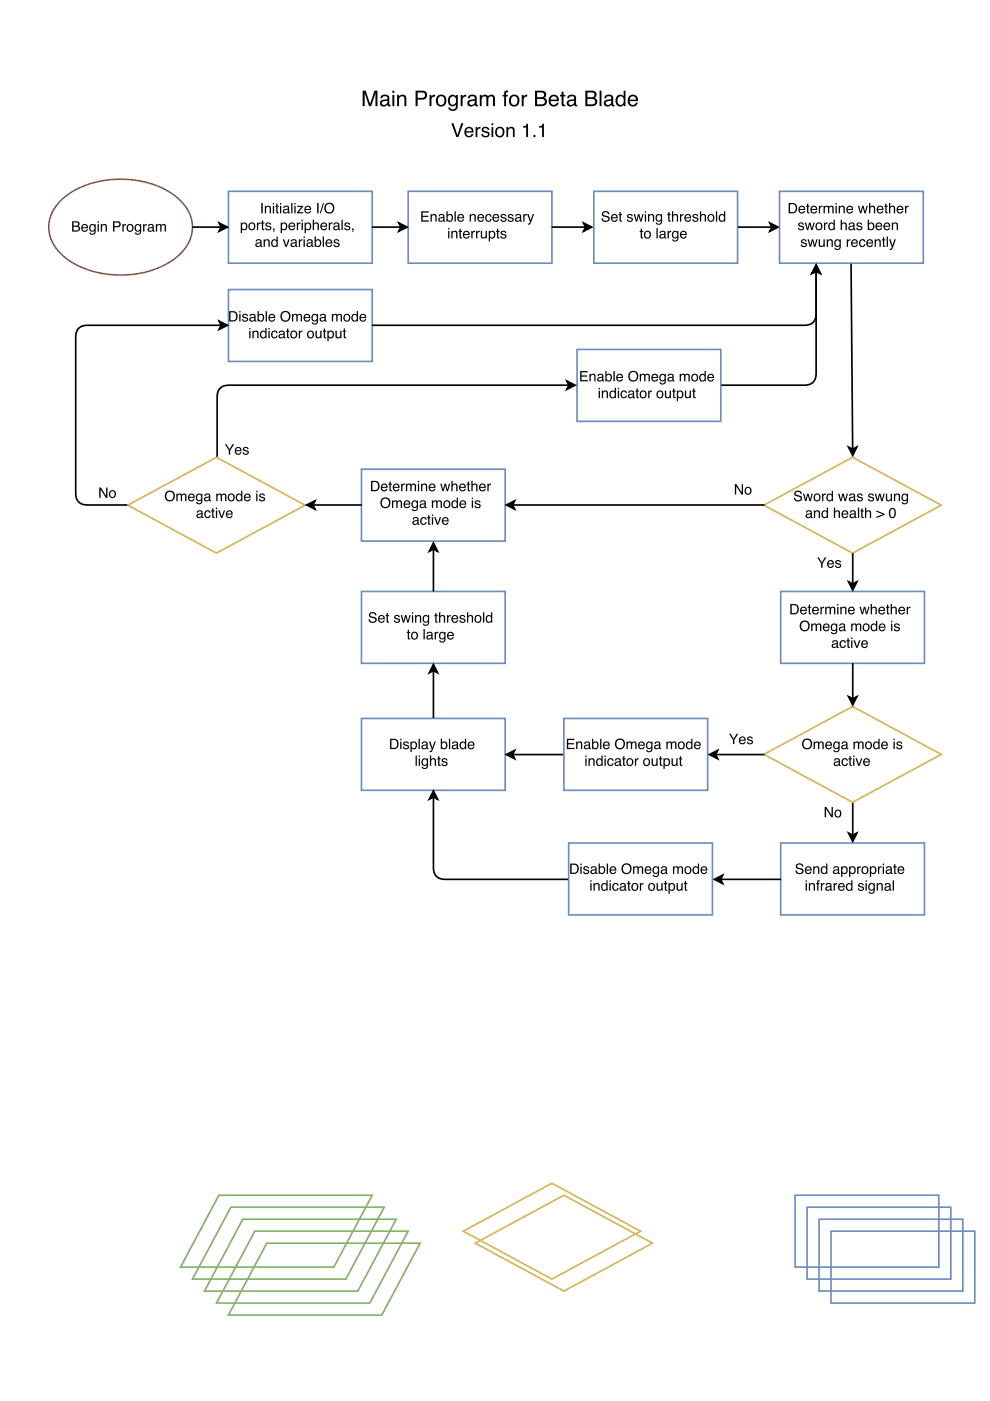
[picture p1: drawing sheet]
<svg xmlns="http://www.w3.org/2000/svg" width="210mm" height="297mm" viewBox="0 0 210 297" stroke-linecap="round" stroke-linejoin="round" font-family="sans-serif">
<path d="M13.3 42.2a20.1 20.1 0 0 1 18.6-3.3 13.1 13.1 0 0 1 8.1 6 7.5 7.5 0 0 1-2.1 9.3 20.1 20.1 0 0 1-18.6 3.2 13.1 13.1 0 0 1-8.2-6 7.5 7.5 0 0 1 2.2-9.2z" fill="none" stroke="#b85450" stroke-width=".35"/>
<g fill="#000">
<path d="M46.4 47.3l1.8 .9-1.8 .8 .5-.8zM84.5 47.3l1.8 .9-1.8 .8 .5-.8zM123.7 47.3l1.8 .9-1.8 .8 .4-.8zM163.2 47.3l1.8 .9-1.8 .8 .5-.8zM173 56.2l.9 1.8-.9-.5-.9 .5zM46.4 68.1l1.8 .9-1.8 .9 .5-.9zM120.2 80.8l1.8 .9-1.8 .9 .4-.9zM179.9 94.8l.9 .4 .9-.4-.9 1.8zM65 107.1l1.8-.9-.4 .9 .4 .9zM91.9 115.1l.9 1.8-.9-.5-.9 .5zM107.4 107.1l1.7-.9-.4 .9 .4 .9zM179.9 123.4l.9 .4 .9-.4-.9 1.7z"/>
<path d="M91.9 140.9l.9 1.7-.9-.4-.9 .4zM107.4 160l1.7-.9-.4 .9 .4 .9zM150.4 160l1.8-.9-.5 .9 .5 .9zM179.9 147.7l.9 .4 .9-.4-.9 1.8zM91.9 167.7l.9 1.8-.9-.5-.9 .5zM179.9 176.6l.9 .5 .9-.5-.9 1.8zM151.4 186.4l1.8-.8-.4 .8 .4 .9z"/>
<path d="M76.9 19.2h.6l1 2.8 .9-2.8h.6v3.3h-.4v-2.8l-.9 2.8h-.5l-.9-2.8v2.8h-.4zM81 21.7a.57 .57 0 0 0 .6 .6 .57 .57 0 0 0 .5-.7v-.3zM80.8 20.4a1.03 1.03 0 0 1 1.7 .3v1.5h.3v.3a.45 .45 0 0 1-.6-.3 .82 .82 0 0 1-1.2 .3 .82 .82 0 0 1-.3-1.1l1.4-.5a.54 .54 0 0 0-.5-.5 .54 .54 0 0 0-.6 .4h-.3zM83.2 20.1h.4v2.4h-.4zM83.2 19.2h.4v.5h-.4zM84.2 20.1h.4v.4a.85 .85 0 0 1 1-.4 .85 .85 0 0 1 .6 .9v1.5h-.5v-1.5a.59 .59 0 0 0-.7-.6 .59 .59 0 0 0-.4 .9v1.2h-.4zM88.1 19.2h1.5a.95 .95 0 0 1 1 1 .95 .95 0 0 1-1 .9h-1v1.4h-.5zM88.6 19.6v1.1h.8a.58 .58 0 0 0 .7-.5 .58 .58 0 0 0-.7-.6zM91.1 20.1h.4v.4l.3-.4h.4v.4a.62 .62 0 0 0-.7 .6v1.4h-.4zM93.1 20.5a.9 .9 0 0 0-.3 1.2 .9 .9 0 0 0 1.2 .4 1.02 1.02 0 0 0-.5-1.7zM92.7 20.4a1.2 1.2 0 0 1 1.7 0 1.2 1.2 0 0 1 .1 1.6 1.16 1.16 0 0 1-1.6 .4 1.16 1.16 0 0 1-.4-1.6zM95.3 20.4a.9 .9 0 0 1 1.4 0v-.3h.4v2.2a1.04 1.04 0 0 1-.8 1.2 1.04 1.04 0 0 1-1.3-.7h.4a.69 .69 0 0 0 1 .3 .69 .69 0 0 0 .3-.9 1.02 1.02 0 0 1-1.4 .2 1.02 1.02 0 0 1-.3-1.3zM95.6 20.6a.99 .99 0 0 0 .4 1.6 .92 .92 0 0 0 .7-.9 .92 .92 0 0 0-.7-.9zM97.7 20.1h.4v.4l.3-.4h.4v.4a.62 .62 0 0 0-.7 .6v1.4h-.4zM99.5 21.7a.57 .57 0 0 0 .6 .6 .57 .57 0 0 0 .6-.7v-.3zM99.3 20.4a1.03 1.03 0 0 1 1.8 .3v1.5h.2v.3a.45 .45 0 0 1-.6-.3 .82 .82 0 0 1-1.2 .3 .82 .82 0 0 1-.2-1.1l1.4-.5a.54 .54 0 0 0-.5-.5 .54 .54 0 0 0-.6 .4h-.4zM101.7 20.1h.4v.4a.78 .78 0 0 1 1.4-.1 .79 .79 0 0 1 .9-.3 .79 .79 0 0 1 .5 .8v1.6h-.4v-1.7a.51 .51 0 0 0-.6-.3 .51 .51 0 0 0-.4 .6v1.4h-.4v-1.6a.53 .53 0 0 0-.7-.4 .53 .53 0 0 0-.3 .7v1.3h-.4zM107 19.4l.7-.2v.4h-.3l-.1 .1v.4h.4v.3h-.4v2.1h-.4v-2.1h-.3v-.3h.3zM108.6 20.5a.9 .9 0 0 0-.3 1.2 .9 .9 0 0 0 1.1 .4 1.02 1.02 0 0 0-.4-1.7zM108.2 20.4a1.2 1.2 0 0 1 1.6 0 1.2 1.2 0 0 1 .2 1.6 1.16 1.16 0 0 1-1.6 .4 1.16 1.16 0 0 1-.4-1.6zM110.6 20.1h.4v.4l.4-.4h.4l-.1 .4a.62 .62 0 0 0-.7 .6v1.4h-.4zM113.9 19.6v1h.8a.53 .53 0 0 0 .7-.5 .53 .53 0 0 0-.7-.5zM113.9 21v1.1h.9a.59 .59 0 0 0 .7-.6 .59 .59 0 0 0-.7-.5zM113.4 19.2h1.5a.81 .81 0 0 1 .9 .6 .81 .81 0 0 1-.4 .9 .93 .93 0 0 1 .5 1.2 .93 .93 0 0 1-1.1 .6h-1.4zM116.6 20.4a1.1 1.1 0 0 1 1.4-.2 1.1 1.1 0 0 1 .5 1.2h-1.8a.68 .68 0 0 0 .6 .8 .68 .68 0 0 0 .8-.4h.4a1.15 1.15 0 0 1-1.6 .7 1.15 1.15 0 0 1-.5-1.7zM117 20.6l-.2 .5h1.3a.66 .66 0 0 0-.4-.6 .66 .66 0 0 0-.7 .1zM119.1 19.4h.4v.7h.4v.3h-.4v1.6l.1 .2h.3v.3a.57 .57 0 0 1-.8-.5v-1.6h-.4v-.3h.4zM120.6 21.7a.57 .57 0 0 0 .6 .6 .57 .57 0 0 0 .5-.7v-.3zM120.4 20.4a1.03 1.03 0 0 1 1.7 .3v1.5h.3v.3a.45 .45 0 0 1-.6-.3 .82 .82 0 0 1-1.2 .3 .82 .82 0 0 1-.2-1.1l1.3-.5a.54 .54 0 0 0-.5-.5 .54 .54 0 0 0-.6 .4h-.3zM124.5 19.6v1h.9a.53 .53 0 0 0 .6-.5 .53 .53 0 0 0-.7-.5zM124.5 21v1.1h1a.59 .59 0 0 0 .7-.6 .59 .59 0 0 0-.8-.5zM124.1 19.2h1.4a.81 .81 0 0 1 .9 .6 .81 .81 0 0 1-.4 .9 .93 .93 0 0 1 .6 1.2 .93 .93 0 0 1-1.1 .6h-1.4zM127.1 19.2h.4v3.3h-.4zM128.5 21.7a.57 .57 0 0 0 .6 .6 .57 .57 0 0 0 .5-.7v-.3zM128.3 20.4a1.03 1.03 0 0 1 1.7 .3v1.5h.3v.3a.45 .45 0 0 1-.7-.3 .82 .82 0 0 1-1.1 .3 .82 .82 0 0 1-.3-1.1l1.4-.5a.54 .54 0 0 0-.5-.5 .54 .54 0 0 0-.6 .4h-.4zM131.1 20.7a.87 .87 0 0 0-.2 1 .87 .87 0 0 0 1 .4 .94 .94 0 0 0 .4-1 .94 .94 0 0 0-.9-.6zM131 20.2l.7-.1 .5 .3v-1.2h.4v3.3h-.3v-.3a.98 .98 0 0 1-1.3 .3 .98 .98 0 0 1-.5-1.1l.1-.7zM133.4 20.4a1.1 1.1 0 0 1 1.3-.2 1.1 1.1 0 0 1 .6 1.2h-1.8a.68 .68 0 0 0 .5 .8 .68 .68 0 0 0 .8-.4h.4a1.15 1.15 0 0 1-1.5 .7 1.15 1.15 0 0 1-.5-1.7zM133.7 20.6l-.2 .5h1.3a.66 .66 0 0 0-.3-.6 .66 .66 0 0 0-.8 .1z"/>
<path d="M95.7 26.1h.4l.9 2.5 .8-2.5h.4l-1 3h-.4zM98.7 27.2a.97 .97 0 0 1 1.2-.2 .97 .97 0 0 1 .5 1.1h-1.6a.61 .61 0 0 0 .5 .7 .61 .61 0 0 0 .7-.4h.4a1 1 0 0 1-1.3 .7 1 1 0 0 1-.6-1.4zM99 27.4l-.2 .4h1.2a.58 .58 0 0 0-.3-.6 .58 .58 0 0 0-.7 .2zM100.8 26.9h.4v.4l.4-.4h.3l-.1 .4a.55 .55 0 0 0-.6 .5v1.3h-.4zM102.3 27.1a.86 .86 0 0 1 1.4 .4h-.3a.45 .45 0 0 0-.5-.3 .45 .45 0 0 0-.4 .4l.2 .1a.91 .91 0 0 1 1.1 .9 .92 .92 0 0 1-1 .5 .92 .92 0 0 1-.7-.7h.3a.52 .52 0 0 0 .5 .4 .52 .52 0 0 0 .5-.4l-.1-.1a1.07 1.07 0 0 1-1.2-.9zM104.2 26.9h.4v2.2h-.4zM104.2 26.1h.4v.4h-.4zM105.6 27.3a.8 .8 0 0 0-.3 1 .8 .8 0 0 0 1 .4 .8 .8 0 0 0 .3-1 .8 .8 0 0 0-1-.4zM105.2 27.2a1.08 1.08 0 0 1 1.8 .7 1.08 1.08 0 0 1-1.6 1.1l-.4-.7v-.6zM107.4 26.9h.3v.3a.75 .75 0 0 1 .9-.3 .75 .75 0 0 1 .5 .8v1.4h-.4v-1.4a.53 .53 0 0 0-.6-.5 .53 .53 0 0 0-.4 .7v1.2h-.3zM110.9 26.8l.5-.2 .3-.4h.2v2.9h-.3v-2.1h-.7zM113.1 28.6h.4v.5h-.4zM114.3 26.8l.5-.2 .2-.4h.3v2.9h-.4v-2.1h-.6z"/>
<path d="M15.6 47.2v.6h.5a.35 .35 0 0 0 .5-.3 .35 .35 0 0 0-.5-.3zM15.6 48.1v.8h.6a.4 .4 0 0 0 .5-.5 .4 .4 0 0 0-.5-.3zM15.3 46.9h.9a.54 .54 0 0 1 .6 .4 .54 .54 0 0 1-.2 .6 .62 .62 0 0 1 .4 .8 .62 .62 0 0 1-.8 .4h-.9zM17.4 47.7a.73 .73 0 0 1 .9-.1 .73 .73 0 0 1 .4 .8h-1.2a.45 .45 0 0 0 .3 .5 .45 .45 0 0 0 .6-.3h.2a.78 .78 0 0 1-1.1 .5 .78 .78 0 0 1-.2-1.2zM17.6 47.8l-.1 .4h.9l-.3-.5zM19.1 47.7l.5-.2 .4 .2v-.2h.3v1.5a.7 .7 0 0 1-.5 .8 .7 .7 0 0 1-.9-.5h.3a.46 .46 0 0 0 .6 .2 .46 .46 0 0 0 .2-.6 .69 .69 0 0 1-.9 .1 .69 .69 0 0 1-.2-.9zM19.3 47.8a.56 .56 0 0 0-.1 .8 .56 .56 0 0 0 .7 .2 .56 .56 0 0 0 .1-.8 .56 .56 0 0 0-.7-.2zM20.7 47.5h.3v1.6h-.3zM20.7 46.9h.3v.3h-.3zM21.4 47.5h.2v.2a.57 .57 0 0 1 .7-.2 .57 .57 0 0 1 .4 .6v1h-.3v-1a.39 .39 0 0 0-.5-.4 .39 .39 0 0 0-.3 .6v.8h-.2zM24 46.9h1a.63 .63 0 0 1 .6 .7 .63 .63 0 0 1-.6 .6h-.7v.9h-.3zM24.3 47.2v.7h.6a.38 .38 0 0 0 .4-.3 .38 .38 0 0 0-.4-.4zM25.9 47.5h.3v.3l.5-.3v.3h-.2l-.3 .2v1.1h-.3zM27.2 47.9a.56 .56 0 0 0 0 .8 .56 .56 0 0 0 .7 0 .55 .55 0 0 0 .1-.7 .55 .55 0 0 0-.8-.1zM27 47.7a.78 .78 0 0 1 1.1 .1 .78 .78 0 0 1-.1 1.1 .78 .78 0 0 1-1.1-.1v-.7zM28.7 47.7l.5-.2 .5 .2v-.2h.2v1.5a.7 .7 0 0 1-.5 .8 .7 .7 0 0 1-.8-.5h.3a.46 .46 0 0 0 .6 .2 .46 .46 0 0 0 .2-.6 .69 .69 0 0 1-.9 .1 .69 .69 0 0 1-.2-.9zM29 47.8a.56 .56 0 0 0-.2 .8 .56 .56 0 0 0 .7 .2 .56 .56 0 0 0 .2-.8 .56 .56 0 0 0-.7-.2zM30.3 47.5h.3v.3l.5-.3v.3h-.2l-.3 .2v1.1h-.3zM31.6 48.6a.38 .38 0 0 0 .5 .3 .38 .38 0 0 0 .2-.6zM31.4 47.7a.71 .71 0 0 1 1.2 .2v1h.2l-.2 .2a.45 .45 0 0 0-.6 0 .49 .49 0 0 1-.7-.3 .49 .49 0 0 1 .5-.6l.5-.1a.36 .36 0 0 0-.3-.4 .36 .36 0 0 0-.4 .3h-.2zM33 47.5h.3v.2a.52 .52 0 0 1 .9 0 .53 .53 0 0 1 .6-.2 .53 .53 0 0 1 .4 .5v1.1h-.3v-1.2l-.3-.2-.3 .3v1.1h-.3v-1a.36 .36 0 0 0-.5-.4 .36 .36 0 0 0-.2 .6v.8h-.3z"/>
<path d="M51.5 47.5a.56 .56 0 0 0-.2 .8 .56 .56 0 0 0 .8 .1 .56 .56 0 0 0 .1-.7 .56 .56 0 0 0-.7-.2zM51.1 47.2h.2v.2a.7 .7 0 0 1 1-.1 .7 .7 0 0 1 .1 1 .62 .62 0 0 1-.4 .5 .62 .62 0 0 1-.7-.2v.8h-.2zM53 47.6a.56 .56 0 0 0 0 .7 .56 .56 0 0 0 .8 .1 .55 .55 0 0 0 0-.8 .55 .55 0 0 0-.8 0zM52.9 47.4a.78 .78 0 0 1 1.1 .1 .78 .78 0 0 1-.2 1.1 .78 .78 0 0 1-1.1-.1v-.7zM54.5 47.2h.2v.3l.5-.3v.2l-.2 .1-.2 .2-.1 1.1h-.2zM55.5 46.7h.3v.5h.3v.2h-.3v1l.3 .2v.2h-.4l-.2-.2v-1.2h-.2v-.2h.2zM56.4 47.3a.64 .64 0 0 1 1.1 .3h-.3a.34 .34 0 0 0-.3-.2 .34 .34 0 0 0-.3 .3v.1a.76 .76 0 0 1 .9 .7 .69 .69 0 0 1-.7 .4 .69 .69 0 0 1-.6-.6h.3a.39 .39 0 0 0 .4 .3 .39 .39 0 0 0 .3-.3v-.1a.76 .76 0 0 1-.9-.8zM57.9 48.5h.3l-.1 .6-.2 .1 .2-.4h-.2z"/>
<path d="M54.4 51.8a.38 .38 0 0 0 .5 .3 .38 .38 0 0 0 .2-.5zM54.3 50.9a.71 .71 0 0 1 1.2 .2v1h.1l-.1 .3a.45 .45 0 0 0-.7 0 .49 .49 0 0 1-.7-.4 .49 .49 0 0 1 .5-.6l.6-.1a.36 .36 0 0 0-.4-.4 .36 .36 0 0 0-.3 .3h-.3zM55.9 50.7h.2v.3a.57 .57 0 0 1 .7-.3 .57 .57 0 0 1 .4 .6v1h-.3v-1a.39 .39 0 0 0-.5-.3 .39 .39 0 0 0-.2 .5v.8h-.3zM57.9 51.1a.55 .55 0 0 0-.1 .7 .55 .55 0 0 0 .7 .2 .55 .55 0 0 0 .1-.7 .55 .55 0 0 0-.7-.2zM57.8 50.8l.5-.1 .3 .2v-.8h.3v2.2h-.3v-.2a.73 .73 0 0 1-1 .1 .73 .73 0 0 1 0-1zM59.9 50.7h.4l.4 1.3 .4-1.3h.3l-.6 1.6h-.3zM61.9 51.8a.38 .38 0 0 0 .5 .3 .38 .38 0 0 0 .2-.5zM61.7 50.9a.71 .71 0 0 1 1.2 .2v1h.2l-.1 .3a.45 .45 0 0 0-.7 0 .49 .49 0 0 1-.7-.4 .49 .49 0 0 1 .5-.6l.5-.1a.36 .36 0 0 0-.3-.4 .36 .36 0 0 0-.4 .3h-.2zM63.4 50.7h.2v.3l.5-.3v.3h-.2l-.3 .3v1h-.2zM64.4 50.8h.2v1.5h-.2zM64.4 50.2h.2v.3h-.2zM65.3 51.8a.38 .38 0 0 0 .5 .3 .38 .38 0 0 0 .2-.5zM65.1 50.9a.71 .71 0 0 1 1.2 .2v1h.2l-.2 .3a.45 .45 0 0 0-.7 0 .49 .49 0 0 1-.6-.4 .49 .49 0 0 1 .5-.6l.5-.1a.36 .36 0 0 0-.3-.4 .36 .36 0 0 0-.4 .3h-.3zM66.7 50.1h.3v.8a.7 .7 0 0 1 .9-.1 .7 .7 0 0 1 .2 .9 .63 .63 0 0 1-.4 .6 .63 .63 0 0 1-.7-.2v.2h-.3zM67.1 51.1a.55 .55 0 0 0-.1 .7 .55 .55 0 0 0 .7 .2 .56 .56 0 0 0 .1-.7 .56 .56 0 0 0-.7-.2zM68.4 50.2h.3v2.1h-.3zM69.2 50.9a.73 .73 0 0 1 .9-.1 .73 .73 0 0 1 .4 .8h-1.2a.45 .45 0 0 0 .3 .5 .45 .45 0 0 0 .6-.3h.2a.78 .78 0 0 1-1.1 .5 .78 .78 0 0 1-.2-1.2zM69.4 51.1l-.1 .3h.9l-.3-.4zM70.9 50.8a.64 .64 0 0 1 1.1 .4h-.3a.34 .34 0 0 0-.3-.3 .34 .34 0 0 0-.4 .3l.1 .1a.76 .76 0 0 1 .9 .8 .69 .69 0 0 1-.8 .3 .69 .69 0 0 1-.5-.6h.3a.39 .39 0 0 0 .3 .4 .39 .39 0 0 0 .4-.4 .76 .76 0 0 1-.9-.8z"/>
<path d="M55.4 43h.3v2.2h-.3zM56.2 43.6h.2v.3a.57 .57 0 0 1 .7-.3 .57 .57 0 0 1 .4 .6v1h-.3v-1a.39 .39 0 0 0-.5-.3 .39 .39 0 0 0-.3 .5v.8h-.2zM57.8 43.6h.3v1.6h-.3zM57.8 43h.3v.3h-.3zM58.6 43.2h.2v.4h.3v.3h-.3v1l.3 .1v.2h-.4l-.1-.2v-1.1h-.2v-.3h.2zM59.4 43.6h.2v1.6h-.2zM59.4 43h.2v.3h-.2zM60.3 44.7a.38 .38 0 0 0 .5 .3 .38 .38 0 0 0 .2-.6zM60.1 43.8a.71 .71 0 0 1 1.2 .2v1h.2l-.2 .3a.45 .45 0 0 0-.7 0 .49 .49 0 0 1-.6-.4 .49 .49 0 0 1 .5-.6l.5-.1a.36 .36 0 0 0-.3-.4 .36 .36 0 0 0-.4 .3h-.3zM61.7 43h.3v2.2h-.3zM62.4 43.6h.3v1.6h-.3zM62.4 43h.3v.3h-.3zM63 43.6h1.3v.3l-1 1.1h1v.2h-1.3v-.2l.9-1.1h-.9zM64.7 43.8a.73 .73 0 0 1 .9-.1 .73 .73 0 0 1 .4 .8h-1.2a.45 .45 0 0 0 .3 .5 .45 .45 0 0 0 .6-.3h.3a.78 .78 0 0 1-1.2 .5 .78 .78 0 0 1-.2-1.2zM64.9 44l-.1 .3h.9l-.3-.4zM67.3 43h.3v2.2h-.3zM68.5 43h.2l-.7 2.2h-.2zM68.7 44.1a1.15 1.15 0 0 1 2.3 0 1.15 1.15 0 0 1-2.3 0zM69.3 43.5a.85 .85 0 0 0-.1 1.2 .85 .85 0 0 0 1.2 0 .85 .85 0 0 0 .1-1.1 .85 .85 0 0 0-1.2-.1z"/>
<path d="M59.9 47.5a.56 .56 0 0 0-.1 .8 .56 .56 0 0 0 .7 .1 .56 .56 0 0 0 .1-.7 .56 .56 0 0 0-.7-.2zM59.5 47.2h.3v.2a.7 .7 0 0 1 .9-.1 .7 .7 0 0 1 .2 1 .62 .62 0 0 1-.5 .5 .62 .62 0 0 1-.6-.2v.8h-.3zM61.3 47.4a.73 .73 0 0 1 .9-.2 .73 .73 0 0 1 .4 .9h-1.2a.45 .45 0 0 0 .4 .5 .45 .45 0 0 0 .5-.3h.3a.78 .78 0 0 1-1.1 .4 .78 .78 0 0 1-.3-1.1zM61.6 47.5l-.2 .4h.9l-.3-.5zM62.9 47.2h.3v.3l.5-.3v.2l-.3 .1-.2 .2v1.1h-.3zM63.9 47.2h.3v1.6h-.3zM63.9 46.6h.3v.3h-.3zM65 47.5a.56 .56 0 0 0-.2 .8 .56 .56 0 0 0 .8 .1 .56 .56 0 0 0 .1-.7 .56 .56 0 0 0-.7-.2zM64.6 47.2h.2v.2a.7 .7 0 0 1 1-.1 .7 .7 0 0 1 .2 1 .62 .62 0 0 1-.5 .5 .62 .62 0 0 1-.6-.2v.8h-.3zM66.3 46.6h.3v.8a.56 .56 0 0 1 .6-.2 .56 .56 0 0 1 .4 .6v1h-.3v-1a.39 .39 0 0 0-.4-.4 .39 .39 0 0 0-.3 .5v.9h-.3zM68.1 47.4a.73 .73 0 0 1 .9-.2 .73 .73 0 0 1 .4 .9h-1.2a.45 .45 0 0 0 .3 .5 .45 .45 0 0 0 .6-.3h.2a.78 .78 0 0 1-1.1 .4 .78 .78 0 0 1-.2-1.1zM68.3 47.5l-.1 .4h.9l-.3-.5zM69.7 47.2h.3v.3l.5-.3v.2l-.3 .1-.2 .2v1.1h-.3zM70.9 48.2a.38 .38 0 0 0 .5 .4 .38 .38 0 0 0 .2-.6zM70.8 47.4a.71 .71 0 0 1 1.2 .2v.9l.1 .1-.1 .2a.45 .45 0 0 0-.7 0 .49 .49 0 0 1-.7-.3 .49 .49 0 0 1 .5-.6l.6-.2a.36 .36 0 0 0-.3-.3 .36 .36 0 0 0-.4 .3h-.3zM72.4 46.6h.3v2.2h-.3zM73.2 47.3a.64 .64 0 0 1 1 .3h-.2a.34 .34 0 0 0-.4-.2 .34 .34 0 0 0-.3 .3l.1 .1a.76 .76 0 0 1 .9 .7 .69 .69 0 0 1-.8 .4 .69 .69 0 0 1-.5-.6h.2a.39 .39 0 0 0 .4 .3 .39 .39 0 0 0 .4-.3l-.1-.1a.76 .76 0 0 1-.8-.8zM74.7 48.5h.3l-.1 .6-.2 .1 .1-.4h-.1z"/>
<path d="M89.3 44.8h1.6v.3h-1.3v.6h1.2v.3h-1.2v.7h1.3v.3h-1.6zM91.3 45.4h.2v.2a.57 .57 0 0 1 .7-.2 .57 .57 0 0 1 .4 .6v1h-.3v-1a.39 .39 0 0 0-.5-.4 .39 .39 0 0 0-.2 .6v.8h-.3zM93.2 46.4a.38 .38 0 0 0 .5 .4 .38 .38 0 0 0 .2-.6zM93.1 45.6a.71 .71 0 0 1 1.1 .2v1h.2l-.1 .2a.45 .45 0 0 0-.7 0 .49 .49 0 0 1-.7-.3 .49 .49 0 0 1 .5-.6l.6-.2a.36 .36 0 0 0-.4-.3 .36 .36 0 0 0-.4 .3h-.2zM94.7 44.8h.2v.8a.7 .7 0 0 1 .9-.1 .7 .7 0 0 1 .2 .9 .63 .63 0 0 1-.4 .6 .63 .63 0 0 1-.7-.2v.2h-.2zM95 45.7a.55 .55 0 0 0-.1 .8 .55 .55 0 0 0 .8 .1 .56 .56 0 0 0 0-.7 .56 .56 0 0 0-.7-.2zM96.4 44.8h.2v2.2h-.2zM97.2 45.6a.73 .73 0 0 1 .9-.2 .73 .73 0 0 1 .3 .9h-1.2a.45 .45 0 0 0 .4 .5 .45 .45 0 0 0 .5-.3h.3a.78 .78 0 0 1-1.1 .5 .78 .78 0 0 1-.3-1.2zM97.4 45.7l-.2 .4h.9l-.3-.5zM99.6 45.4h.2v.2a.57 .57 0 0 1 .7-.2 .57 .57 0 0 1 .4 .6v1h-.3v-1a.39 .39 0 0 0-.5-.4 .39 .39 0 0 0-.3 .6v.8h-.2zM101.4 45.6a.73 .73 0 0 1 .9-.2 .73 .73 0 0 1 .3 .9h-1.1a.45 .45 0 0 0 .3 .5 .45 .45 0 0 0 .6-.3h.2a.78 .78 0 0 1-1.1 .5 .78 .78 0 0 1-.2-1.2zM101.6 45.7l-.1 .4h.9l-.3-.5zM103.1 45.6a.65 .65 0 0 1 .7-.2 .65 .65 0 0 1 .4 .5h-.2a.44 .44 0 0 0-.6-.3 .44 .44 0 0 0-.3 .6 .42 .42 0 0 0 .4 .6 .42 .42 0 0 0 .5-.4h.2a.72 .72 0 0 1-.9 .6 .72 .72 0 0 1-.4-1zM104.6 45.6a.73 .73 0 0 1 .9-.2 .73 .73 0 0 1 .4 .9h-1.2a.45 .45 0 0 0 .3 .5 .45 .45 0 0 0 .6-.3h.2a.78 .78 0 0 1-1.1 .5 .78 .78 0 0 1-.2-1.2zM104.8 45.7l-.1 .4h.9l-.3-.5zM106.3 45.5a.64 .64 0 0 1 1.1 .4h-.3a.34 .34 0 0 0-.3-.3 .34 .34 0 0 0-.4 .3l.1 .1a.76 .76 0 0 1 .9 .7 .69 .69 0 0 1-.8 .4 .69 .69 0 0 1-.5-.6h.2a.39 .39 0 0 0 .4 .3 .39 .39 0 0 0 .4-.3v-.1a.76 .76 0 0 1-.9-.7zM107.8 45.5a.64 .64 0 0 1 1.1 .4h-.3a.34 .34 0 0 0-.3-.3 .34 .34 0 0 0-.3 .3v.1a.76 .76 0 0 1 .9 .7 .69 .69 0 0 1-.7 .4 .69 .69 0 0 1-.6-.6h.3a.39 .39 0 0 0 .4 .3 .39 .39 0 0 0 .3-.3v-.1a.76 .76 0 0 1-.9-.7zM109.5 46.4a.38 .38 0 0 0 .5 .4 .38 .38 0 0 0 .2-.6zM109.3 45.6a.71 .71 0 0 1 1.2 .2v1h.2l-.2 .2a.45 .45 0 0 0-.7 0 .49 .49 0 0 1-.6-.3 .49 .49 0 0 1 .5-.6l.5-.2a.36 .36 0 0 0-.3-.3 .36 .36 0 0 0-.4 .3h-.3zM110.9 45.4h.3v.3l.5-.3v.3h-.3l-.2 .2v1.1h-.3zM111.8 45.4h.3l.4 1.3 .4-1.3h.3l-.6 1.7a.53 .53 0 0 1-.7 .5v-.2h.3l.2-.4z"/>
<path d="M95 49h.3v1.5h-.3zM95 48.4h.3v.3h-.3zM95.7 49h.2v.2a.57 .57 0 0 1 .7-.3 .57 .57 0 0 1 .4 .6v1h-.3v-1a.39 .39 0 0 0-.5-.3 .39 .39 0 0 0-.2 .5v.8h-.3zM97.4 48.5h.3v.5h.3v.2h-.3v1l.3 .1v.2h-.4l-.1-.1-.1-1.2h-.2v-.2h.2zM98.3 49.2a.73 .73 0 0 1 .9-.2 .73 .73 0 0 1 .4 .8h-1.2a.45 .45 0 0 0 .4 .6 .45 .45 0 0 0 .5-.4h.3a.78 .78 0 0 1-1.1 .5 .78 .78 0 0 1-.3-1.2zM98.6 49.3l-.2 .3h.9l-.3-.4zM99.9 49h.3v.2l.5-.3v.3h-.3l-.2 .3v1h-.3zM100.9 49h.3v.2l.5-.3v.3h-.2l-.3 .3v1h-.3zM101.9 49h.3v1a.41 .41 0 0 0 .6 .3 .41 .41 0 0 0 .2-.6v-.7h.2v1.5h-.2v-.2a.55 .55 0 0 1-.6 .3 .55 .55 0 0 1-.5-.6zM104 49.3a.56 .56 0 0 0-.1 .7 .56 .56 0 0 0 .7 .2 .56 .56 0 0 0 .1-.7 .56 .56 0 0 0-.7-.2zM103.6 49h.3v.2a.7 .7 0 0 1 .9-.1 .7 .7 0 0 1 .2 .9 .62 .62 0 0 1-.4 .6 .62 .62 0 0 1-.7-.2v.8h-.3zM105.4 48.5h.3v.5h.2v.2h-.2v1l.2 .1v.2h-.3l-.2-.1v-1.2h-.2v-.2h.2zM106.3 49.1a.64 .64 0 0 1 1 .3h-.2a.34 .34 0 0 0-.4-.3 .34 .34 0 0 0-.3 .3l.1 .1a.76 .76 0 0 1 .9 .8 .69 .69 0 0 1-.8 .3 .69 .69 0 0 1-.5-.6h.2a.39 .39 0 0 0 .4 .4 .39 .39 0 0 0 .4-.4h-.1a.76 .76 0 0 1-.8-.8z"/>
<path d="M127.8 44.9a.86 .86 0 0 1 1.4 .5h-.3a.51 .51 0 0 0-.5-.4 .51 .51 0 0 0-.5 .5l.3 .2a.84 .84 0 0 1 1 .9 .93 .93 0 0 1-.9 .4 .93 .93 0 0 1-.8-.7h.3a.58 .58 0 0 0 .6 .5 .58 .58 0 0 0 .6-.5l-.5-.3a.67 .67 0 0 1-.8-.2 .67 .67 0 0 1 .1-.9zM129.7 45.6a.73 .73 0 0 1 .9-.2 .73 .73 0 0 1 .4 .9h-1.2a.45 .45 0 0 0 .3 .5 .45 .45 0 0 0 .6-.3h.3a.78 .78 0 0 1-1.2 .5 .78 .78 0 0 1-.2-1.2zM129.9 45.7l-.1 .4h.9l-.3-.5zM131.4 45h.2v.4h.3v.2h-.3v1.1l.3 .1v.2h-.4l-.1-.2v-1.2h-.3v-.2h.3zM133.1 45.5a.64 .64 0 0 1 1.1 .4h-.3a.34 .34 0 0 0-.3-.3 .34 .34 0 0 0-.4 .3l.1 .1a.76 .76 0 0 1 .9 .7 .69 .69 0 0 1-.7 .4 .69 .69 0 0 1-.6-.6h.3a.39 .39 0 0 0 .3 .3 .39 .39 0 0 0 .4-.3v-.1a.76 .76 0 0 1-.9-.7zM134.4 45.4h.2l.4 1.3 .3-1.3h.3l.3 1.2 .3-1.2h.3l-.5 1.6h-.3l-.3-1.2-.3 1.2h-.3zM136.7 45.4h.3v1.6h-.3zM136.7 44.8h.3v.3h-.3zM137.4 45.4h.2v.2a.57 .57 0 0 1 .7-.2 .57 .57 0 0 1 .4 .6v1h-.3v-1a.39 .39 0 0 0-.5-.4 .39 .39 0 0 0-.2 .6v.8h-.3zM139.2 45.6l.5-.2 .4 .2v-.2h.3v1.5a.7 .7 0 0 1-.5 .8 .7 .7 0 0 1-.9-.5h.3a.46 .46 0 0 0 .6 .2 .46 .46 0 0 0 .2-.6 .69 .69 0 0 1-.9 .1 .69 .69 0 0 1-.2-.9zM139.4 45.7a.56 .56 0 0 0-.1 .7 .56 .56 0 0 0 .7 .3 .56 .56 0 0 0 .1-.8 .56 .56 0 0 0-.7-.2zM141.7 45h.3v.4h.2v.2h-.2v1.1l.2 .1v.2h-.4l-.1-.2v-1.2h-.2v-.2h.2zM142.5 44.8h.2v.8a.56 .56 0 0 1 .7-.2 .56 .56 0 0 1 .4 .6v1h-.3v-1a.39 .39 0 0 0-.5-.4 .39 .39 0 0 0-.3 .5v.9h-.2zM144.2 45.4h.2v.3l.6-.3v.3h-.3l-.2 .2-.1 1.1h-.2zM145.3 45.6a.73 .73 0 0 1 .9-.2 .73 .73 0 0 1 .3 .9h-1.1a.45 .45 0 0 0 .3 .5 .45 .45 0 0 0 .6-.3h.2a.78 .78 0 0 1-1.1 .5 .78 .78 0 0 1-.2-1.2zM145.5 45.7l-.1 .4h.9l-.3-.5zM147 45.5a.64 .64 0 0 1 1 .4h-.2a.34 .34 0 0 0-.4-.3 .34 .34 0 0 0-.3 .3l.1 .1a.76 .76 0 0 1 .9 .7 .69 .69 0 0 1-.8 .4 .69 .69 0 0 1-.5-.6h.2a.39 .39 0 0 0 .4 .3 .39 .39 0 0 0 .4-.3l-.1-.1a.76 .76 0 0 1-.8-.7zM148.4 44.8h.3v.8a.56 .56 0 0 1 .6-.2 .56 .56 0 0 1 .4 .6v1h-.3v-1a.39 .39 0 0 0-.5-.4 .39 .39 0 0 0-.2 .5v.9h-.3zM150.4 45.8a.56 .56 0 0 0-.1 .7 .56 .56 0 0 0 .8 .1 .55 .55 0 0 0 0-.8 .55 .55 0 0 0-.7 0zM150.2 45.6a.78 .78 0 0 1 1.1 .1 .78 .78 0 0 1-.1 1.1 .78 .78 0 0 1-1.1-.1l-.1-.7zM151.8 44.8h.3v2.2h-.3zM152.8 45.8a.55 .55 0 0 0-.1 .7 .55 .55 0 0 0 .7 .2 .55 .55 0 0 0 .1-.8 .55 .55 0 0 0-.7-.1zM152.7 45.5l.5-.1 .3 .2v-.8h.3v2.2h-.3v-.2a.73 .73 0 0 1-1 0 .73 .73 0 0 1-.1-1z"/>
<path d="M135.8 48.5h.3v.5h.3v.2h-.3v1l.3 .1v.2h-.4l-.1-.1-.1-1.2h-.2v-.2h.2zM136.9 49.3a.56 .56 0 0 0 0 .8 .56 .56 0 0 0 .7 .1 .55 .55 0 0 0 .1-.8 .55 .55 0 0 0-.8-.1zM136.7 49.1a.78 .78 0 0 1 1.1 .1 .78 .78 0 0 1-.1 1.2 .78 .78 0 0 1-1.1-.2l-.1-.7zM139.2 48.4h.3v2.1h-.3zM140.1 50a.38 .38 0 0 0 .5 .3 .38 .38 0 0 0 .2-.5zM139.9 49.1a.71 .71 0 0 1 1.2 .3v.9l.2 .1-.2 .2a.45 .45 0 0 0-.6 0 .49 .49 0 0 1-.7-.4 .49 .49 0 0 1 .5-.6l.5-.1a.36 .36 0 0 0-.3-.4 .36 .36 0 0 0-.4 .3h-.2zM141.6 49h.2v.2l.5-.3v.3h-.2l-.3 .3v1h-.2zM142.6 49.1l.5-.2 .5 .3v-.2h.2v1.4a.7 .7 0 0 1-.5 .8 .7 .7 0 0 1-.8-.5h.3a.46 .46 0 0 0 .6 .2 .46 .46 0 0 0 .2-.6 .69 .69 0 0 1-.9 .1 .69 .69 0 0 1-.2-.9zM142.9 49.3a.56 .56 0 0 0-.2 .7 .56 .56 0 0 0 .7 .2 .56 .56 0 0 0 .2-.7 .56 .56 0 0 0-.7-.2zM144.4 49.2a.73 .73 0 0 1 .9-.2 .73 .73 0 0 1 .3 .8h-1.2a.45 .45 0 0 0 .4 .6 .45 .45 0 0 0 .5-.4h.3a.78 .78 0 0 1-1.1 .5 .78 .78 0 0 1-.2-1.2zM144.6 49.3l-.1 .3h.8l-.2-.4z"/>
<path d="M167.5 43.3v1.7h.5a.86 .86 0 0 0 .7-.9 .86 .86 0 0 0-.7-.8zM167.2 43h.9a1.11 1.11 0 0 1 .9 1.1 1.11 1.11 0 0 1-.9 1.1h-.9zM169.5 43.8a.73 .73 0 0 1 .9-.1 .73 .73 0 0 1 .3 .8h-1.1a.45 .45 0 0 0 .3 .5 .45 .45 0 0 0 .5-.3h.3a.78 .78 0 0 1-1.1 .5 .78 .78 0 0 1-.2-1.2zM169.7 44l-.1 .3h.9l-.3-.4zM171.1 43.2h.3v.4h.2v.3h-.2v1l.2 .1v.2h-.3l-.2-.2v-1.1h-.2v-.3h.2zM172 43.8a.73 .73 0 0 1 .9-.1 .73 .73 0 0 1 .4 .8h-1.2a.45 .45 0 0 0 .3 .5 .45 .45 0 0 0 .6-.3h.2a.78 .78 0 0 1-1.1 .5 .78 .78 0 0 1-.2-1.2zM172.2 44l-.1 .3h.9l-.3-.4zM173.6 43.6h.3v.3l.5-.3v.3h-.3l-.2 .2v1.1h-.3zM174.6 43.6h.3v.3a.52 .52 0 0 1 .9-.1 .53 .53 0 0 1 .6-.2 .53 .53 0 0 1 .4 .6v1h-.3v-1.2l-.3-.2-.4 .3v1.1h-.3v-1a.36 .36 0 0 0-.4-.4 .36 .36 0 0 0-.2 .6v.8h-.3zM177.1 43.6h.3v1.6h-.3zM177.1 43h.3v.3h-.3zM177.8 43.6h.3v.3a.57 .57 0 0 1 .6-.3 .57 .57 0 0 1 .4 .6v1h-.3v-1a.39 .39 0 0 0-.4-.3 .39 .39 0 0 0-.3 .5v.8h-.3zM179.6 43.8a.73 .73 0 0 1 .9-.1 .73 .73 0 0 1 .4 .8h-1.2a.45 .45 0 0 0 .4 .5 .45 .45 0 0 0 .5-.3h.3a.78 .78 0 0 1-1.1 .5 .78 .78 0 0 1-.3-1.2zM179.9 44l-.2 .3h.9l-.3-.4zM181.9 43.6h.3l.3 1.3 .3-1.3h.3l.3 1.3 .3-1.3h.3l-.5 1.6h-.2l-.4-1.2-.3 1.2h-.3zM184.3 43h.2v.8a.56 .56 0 0 1 .7-.2 .56 .56 0 0 1 .4 .6v1h-.3v-1a.39 .39 0 0 0-.5-.4 .39 .39 0 0 0-.3 .6v.8h-.2zM186.1 43.8a.73 .73 0 0 1 .9-.1 .73 .73 0 0 1 .3 .8h-1.2a.45 .45 0 0 0 .4 .5 .45 .45 0 0 0 .5-.3h.3a.78 .78 0 0 1-1.1 .5 .78 .78 0 0 1-.2-1.2zM186.3 44l-.1 .3h.8l-.2-.4zM187.7 43.2h.3v.4h.2v.3h-.2v1l.2 .1v.2h-.3l-.2-.2v-1.1h-.2v-.3h.2zM188.5 43h.3v.8a.56 .56 0 0 1 .6-.2 .56 .56 0 0 1 .4 .6v1h-.3v-1a.39 .39 0 0 0-.5-.4 .39 .39 0 0 0-.2 .6v.8h-.3zM190.3 43.8a.73 .73 0 0 1 .9-.1 .73 .73 0 0 1 .4 .8h-1.2a.45 .45 0 0 0 .3 .5 .45 .45 0 0 0 .6-.3h.2a.78 .78 0 0 1-1.1 .5 .78 .78 0 0 1-.2-1.2zM190.5 44l-.1 .3h.9l-.3-.4zM191.9 43.6h.2v.3l.6-.3v.3h-.3l-.2 .2v1.1h-.3z"/>
<path d="M169.4 47.3a.64 .64 0 0 1 1 .3h-.2a.34 .34 0 0 0-.4-.2 .34 .34 0 0 0-.3 .3l.1 .1a.76 .76 0 0 1 .9 .7 .69 .69 0 0 1-.8 .4 .69 .69 0 0 1-.5-.6h.2a.39 .39 0 0 0 .4 .3 .39 .39 0 0 0 .4-.3l-.1-.1a.76 .76 0 0 1-.8-.8zM170.6 47.2h.3l.3 1.2 .3-1.2h.3l.4 1.2 .3-1.2h.2l-.4 1.6h-.3l-.3-1.3-.3 1.3h-.3zM173.3 47.6a.56 .56 0 0 0-.1 .7 .56 .56 0 0 0 .8 .1 .55 .55 0 0 0 .1-.8 .55 .55 0 0 0-.8 0zM173.1 47.4a.78 .78 0 0 1 1.1 .1 .78 .78 0 0 1-.1 1.1 .78 .78 0 0 1-1.1-.1l-.1-.7zM174.7 47.2h.3v.3l.5-.3v.2l-.3 .1-.2 .2v1.1h-.3zM176 47.5a.55 .55 0 0 0-.1 .8 .55 .55 0 0 0 .7 .1 .55 .55 0 0 0 .1-.7 .55 .55 0 0 0-.7-.2zM175.9 47.3l.5-.1 .3 .2v-.8h.3v2.2h-.2v-.2a.73 .73 0 0 1-1.1 0 .73 .73 0 0 1 0-1zM178.2 46.6h.3v.8a.56 .56 0 0 1 .7-.2 .56 .56 0 0 1 .3 .6v1h-.2v-1a.39 .39 0 0 0-.5-.4 .39 .39 0 0 0-.3 .5v.9h-.3zM180.2 48.2a.38 .38 0 0 0 .5 .4 .38 .38 0 0 0 .2-.6zM180 47.4a.71 .71 0 0 1 1.2 .2v.9l.2 .1-.2 .2a.45 .45 0 0 0-.7 0 .49 .49 0 0 1-.6-.3 .49 .49 0 0 1 .5-.6l.5-.2a.36 .36 0 0 0-.3-.3 .36 .36 0 0 0-.4 .3h-.3zM181.7 47.3a.64 .64 0 0 1 1.1 .3h-.3a.34 .34 0 0 0-.3-.2 .34 .34 0 0 0-.3 .3l.1 .1a.76 .76 0 0 1 .8 .7 .69 .69 0 0 1-.7 .4 .69 .69 0 0 1-.6-.6h.3a.39 .39 0 0 0 .4 .3 .39 .39 0 0 0 .4-.3l-.1-.1a.76 .76 0 0 1-.9-.8zM184 46.6h.2v.8a.7 .7 0 0 1 1-.1 .7 .7 0 0 1 .2 .9 .63 .63 0 0 1-.5 .6 .63 .63 0 0 1-.7-.2v.2h-.2zM184.4 47.5a.55 .55 0 0 0-.2 .8 .55 .55 0 0 0 .8 .1 .56 .56 0 0 0 .1-.7 .56 .56 0 0 0-.7-.2zM185.8 47.4a.73 .73 0 0 1 .9-.2 .73 .73 0 0 1 .4 .9h-1.2a.45 .45 0 0 0 .3 .5 .45 .45 0 0 0 .6-.3h.2a.78 .78 0 0 1-1.1 .4 .78 .78 0 0 1-.2-1.1zM186 47.5l-.1 .4h.9l-.3-.5zM187.5 47.4a.73 .73 0 0 1 .9-.2 .73 .73 0 0 1 .4 .9h-1.2a.45 .45 0 0 0 .3 .5 .45 .45 0 0 0 .6-.3h.2a.78 .78 0 0 1-1.1 .4 .78 .78 0 0 1-.2-1.1zM187.7 47.5l-.1 .4h.9l-.3-.5zM189.1 47.2h.2v.2a.57 .57 0 0 1 .7-.2 .57 .57 0 0 1 .4 .6v1h-.3v-1a.39 .39 0 0 0-.5-.4 .39 .39 0 0 0-.2 .5v.9h-.3z"/>
<path d="M170 50.8a.64 .64 0 0 1 1 .4h-.2a.34 .34 0 0 0-.4-.3 .34 .34 0 0 0-.3 .3l.1 .1a.76 .76 0 0 1 .8 .8 .69 .69 0 0 1-.7 .3 .69 .69 0 0 1-.5-.6h.2a.39 .39 0 0 0 .4 .4 .39 .39 0 0 0 .4-.4h-.1a.76 .76 0 0 1-.8-.8zM171.2 50.7h.3l.3 1.3 .3-1.3h.3l.3 1.3 .4-1.3h.2l-.4 1.6h-.3l-.3-1.2-.3 1.2h-.3zM173.6 50.7h.3v1.1a.41 .41 0 0 0 .5 .3 .41 .41 0 0 0 .2-.6v-.8h.3v1.6h-.3v-.2a.55 .55 0 0 1-.6 .3 .55 .55 0 0 1-.4-.6zM175.3 50.7h.2v.3a.57 .57 0 0 1 .7-.3 .57 .57 0 0 1 .4 .6v1h-.3v-1a.39 .39 0 0 0-.5-.3 .39 .39 0 0 0-.2 .5v.8h-.3zM177.1 50.9l.4-.2 .5 .3v-.2h.3v1.4a.7 .7 0 0 1-.5 .8 .7 .7 0 0 1-.9-.5h.3a.46 .46 0 0 0 .6 .2 .46 .46 0 0 0 .2-.6 .69 .69 0 0 1-.9 .1 .69 .69 0 0 1-.2-.9zM177.3 51.1a.56 .56 0 0 0-.1 .7 .56 .56 0 0 0 .7 .2 .56 .56 0 0 0 .1-.7 .56 .56 0 0 0-.7-.2zM179.5 50.7h.3v.3l.5-.3v.3h-.3l-.2 .3v1h-.3zM180.7 50.9a.73 .73 0 0 1 .8-.1 .73 .73 0 0 1 .4 .8h-1.2a.45 .45 0 0 0 .4 .5 .45 .45 0 0 0 .5-.3h.3a.78 .78 0 0 1-1.1 .5 .78 .78 0 0 1-.3-1.2zM180.9 51.1l-.2 .3h.9l-.3-.4zM182.3 50.9a.65 .65 0 0 1 .7-.2 .65 .65 0 0 1 .5 .6h-.3a.44 .44 0 0 0-.6-.3 .44 .44 0 0 0-.2 .6 .42 .42 0 0 0 .3 .5 .42 .42 0 0 0 .5-.3h.3a.72 .72 0 0 1-1 .5 .72 .72 0 0 1-.4-1zM183.9 50.9a.73 .73 0 0 1 .9-.1 .73 .73 0 0 1 .3 .8h-1.2a.45 .45 0 0 0 .4 .5 .45 .45 0 0 0 .5-.3h.3a.78 .78 0 0 1-1.1 .5 .78 .78 0 0 1-.2-1.2zM184.1 51.1l-.1 .3h.8l-.2-.4zM185.4 50.7h.3v.3a.57 .57 0 0 1 .7-.3 .57 .57 0 0 1 .3 .6v1h-.2v-1a.39 .39 0 0 0-.5-.3 .39 .39 0 0 0-.3 .5v.8h-.3zM187.2 50.3h.3v.4h.2v.3h-.2v1l.2 .1v.2h-.3l-.2-.1v-1.2h-.2v-.3h.2zM188 50.2h.3v2.1h-.3zM188.5 50.7h.3l.4 1.3 .5-1.3h.3l-.7 1.8a.53 .53 0 0 1-.7 .5v-.3h.3l.2-.3z"/>
<path d="M48.9 66.2v1.7h.5a.86 .86 0 0 0 .7-.8 .86 .86 0 0 0-.7-.9zM48.6 66h.9a1.11 1.11 0 0 1 .9 1.1 1.11 1.11 0 0 1-.9 1.1h-.9zM50.7 66.6h.3v1.6h-.3zM50.7 66h.3v.3h-.3zM51.5 66.7a.64 .64 0 0 1 1.1 .3h-.3a.34 .34 0 0 0-.3-.3 .34 .34 0 0 0-.4 .4h.1a.76 .76 0 0 1 .9 .8 .69 .69 0 0 1-.7 .3 .69 .69 0 0 1-.6-.5h.3a.39 .39 0 0 0 .4 .3 .39 .39 0 0 0 .3-.4 .76 .76 0 0 1-.9-.8zM53.2 67.6a.38 .38 0 0 0 .5 .3 .38 .38 0 0 0 .2-.5zM53 66.7a.71 .71 0 0 1 1.2 .3v.9l.2 .1-.2 .2a.45 .45 0 0 0-.7 0 .49 .49 0 0 1-.6-.4 .49 .49 0 0 1 .5-.6l.5-.1a.36 .36 0 0 0-.3-.4 .36 .36 0 0 0-.4 .3h-.3zM54.6 66h.3v.8a.7 .7 0 0 1 .9-.1 .7 .7 0 0 1 .2 .9 .63 .63 0 0 1-.4 .6 .63 .63 0 0 1-.8-.2v.2h-.2zM55 66.9a.55 .55 0 0 0-.1 .8 .55 .55 0 0 0 .7 .1 .56 .56 0 0 0 .1-.7 .56 .56 0 0 0-.7-.2zM56.3 66h.3v2.2h-.3zM57.1 66.8a.73 .73 0 0 1 .9-.2 .73 .73 0 0 1 .4 .8h-1.2a.45 .45 0 0 0 .3 .6 .45 .45 0 0 0 .6-.3h.2a.78 .78 0 0 1-1.1 .4 .78 .78 0 0 1-.2-1.2zM57.3 66.9l-.1 .3h.9l-.3-.4zM59.4 67.1a1.15 1.15 0 0 1 2.3 0 1.15 1.15 0 0 1-2.3 0zM60 66.4a.85 .85 0 0 0-.1 1.2 .85 .85 0 0 0 1.2 .1 .85 .85 0 0 0 .1-1.2 .85 .85 0 0 0-1.2-.1zM61.9 66.6h.3v.2a.52 .52 0 0 1 .9 0 .53 .53 0 0 1 .6-.2 .53 .53 0 0 1 .3 .5v1.1h-.2l-.1-1.3-.2-.1-.4 .2v1.2h-.3v-1.1a.36 .36 0 0 0-.4-.3 .36 .36 0 0 0-.2 .5v.9h-.3zM64.6 66.8a.73 .73 0 0 1 .8-.2 .73 .73 0 0 1 .4 .8h-1.2a.45 .45 0 0 0 .4 .6 .45 .45 0 0 0 .5-.3h.3a.78 .78 0 0 1-1.1 .4 .78 .78 0 0 1-.3-1.2zM64.8 66.9l-.2 .3h.9l-.3-.4zM66.2 66.8l.5-.3 .5 .3v-.2h.2v1.4a.7 .7 0 0 1-.5 .8 .7 .7 0 0 1-.8-.4h.2a.46 .46 0 0 0 .7 .2 .46 .46 0 0 0 .2-.7 .69 .69 0 0 1-1 .1 .69 .69 0 0 1-.2-.9zM66.4 66.9a.56 .56 0 0 0-.1 .7 .56 .56 0 0 0 .7 .2 .56 .56 0 0 0 .2-.7 .56 .56 0 0 0-.8-.2zM68.1 67.6a.38 .38 0 0 0 .5 .3 .38 .38 0 0 0 .2-.5zM67.9 66.7a.71 .71 0 0 1 1.2 .3v.9l.2 .1-.2 .2a.45 .45 0 0 0-.7 0 .49 .49 0 0 1-.6-.4 .49 .49 0 0 1 .5-.6l.5-.1a.36 .36 0 0 0-.3-.4 .36 .36 0 0 0-.4 .3h-.3zM70.4 66.6h.2v.2a.52 .52 0 0 1 .9 0 .53 .53 0 0 1 .6-.2 .53 .53 0 0 1 .4 .5v1.1h-.3v-1.3l-.2-.1-.4 .2v1.2h-.3v-1.1a.36 .36 0 0 0-.5-.3 .36 .36 0 0 0-.2 .5v.9h-.2zM73.2 66.9a.56 .56 0 0 0-.1 .8 .56 .56 0 0 0 .8 .1 .55 .55 0 0 0 .1-.8 .55 .55 0 0 0-.8-.1zM73 66.8a.78 .78 0 0 1 1.1 .1 .78 .78 0 0 1-.1 1.1 .78 .78 0 0 1-1.1-.2l-.1-.7zM74.9 66.9a.55 .55 0 0 0-.1 .8 .55 .55 0 0 0 .7 .1 .55 .55 0 0 0 .1-.7 .55 .55 0 0 0-.7-.2zM74.8 66.6h.5l.3 .2v-.8h.3v2.2h-.2v-.3a.73 .73 0 0 1-1.1 .1 .73 .73 0 0 1 0-1zM76.4 66.8a.73 .73 0 0 1 .9-.2 .73 .73 0 0 1 .4 .8h-1.2a.45 .45 0 0 0 .3 .6 .45 .45 0 0 0 .6-.3h.2a.78 .78 0 0 1-1.1 .4 .78 .78 0 0 1-.2-1.2zM76.6 66.9l-.1 .3h.9l-.3-.4z"/>
<path d="M52.8 70.1h.3v1.6h-.3zM52.8 69.5h.3v.3h-.3zM53.5 70.1h.3v.2a.57 .57 0 0 1 .6-.2 .57 .57 0 0 1 .4 .6v1h-.3v-1a.39 .39 0 0 0-.4-.4 .39 .39 0 0 0-.3 .6v.8h-.3zM55.5 70.5a.55 .55 0 0 0-.1 .7 .55 .55 0 0 0 .7 .2 .55 .55 0 0 0 .1-.8 .55 .55 0 0 0-.7-.1zM55.4 70.2l.6-.1 .3 .2v-.8h.2v2.2h-.2v-.2a.73 .73 0 0 1-1.1 .1 .73 .73 0 0 1 0-1.1zM56.9 70.1h.3v1.6h-.3zM56.9 69.5h.3v.3h-.3zM57.7 70.3a.65 .65 0 0 1 .7-.2 .65 .65 0 0 1 .4 .6h-.2a.44 .44 0 0 0-.6-.4 .44 .44 0 0 0-.2 .7 .42 .42 0 0 0 .3 .5 .42 .42 0 0 0 .5-.4h.2a.72 .72 0 0 1-.9 .6 .72 .72 0 0 1-.4-1zM59.3 71.2a.38 .38 0 0 0 .5 .3 .38 .38 0 0 0 .2-.6zM59.2 70.3a.71 .71 0 0 1 1.2 .2v1h.1l-.1 .2a.45 .45 0 0 0-.7 0 .49 .49 0 0 1-.7-.3 .49 .49 0 0 1 .5-.6l.6-.1a.36 .36 0 0 0-.3-.4 .36 .36 0 0 0-.4 .3h-.3zM60.9 69.7h.2v.4h.3v.2h-.3v1.1l.3 .1v.2h-.4l-.1-.2v-1.2h-.3v-.2h.3zM61.9 70.5a.56 .56 0 0 0 0 .8 .56 .56 0 0 0 .7 0 .55 .55 0 0 0 .1-.7 .55 .55 0 0 0-.8-.1zM61.7 70.3a.78 .78 0 0 1 1.1 .1 .78 .78 0 0 1-.1 1.1 .78 .78 0 0 1-1.1-.1v-.7zM63.3 70.1h.3v.3l.5-.3v.3h-.2l-.3 .2v1.1h-.3zM65.5 70.5a.56 .56 0 0 0-.1 .8 .56 .56 0 0 0 .8 0 .55 .55 0 0 0 .1-.7 .55 .55 0 0 0-.8-.1zM65.3 70.3a.78 .78 0 0 1 1.1 .1 .78 .78 0 0 1-.1 1.1 .78 .78 0 0 1-1.1-.1l-.1-.7zM66.9 70.1h.3v1.1a.41 .41 0 0 0 .5 .3 .41 .41 0 0 0 .2-.6v-.8h.3v1.6h-.3v-.2a.55 .55 0 0 1-.6 .2 .55 .55 0 0 1-.4-.5zM68.6 69.7h.3v.4h.3v.2h-.3v1.1l.3 .1v.2h-.4l-.1-.2-.1-1.2h-.2v-.2h.2zM69.8 70.4a.56 .56 0 0 0-.1 .8 .56 .56 0 0 0 .7 .2 .56 .56 0 0 0 .1-.8 .56 .56 0 0 0-.7-.2zM69.4 70.1h.3v.2a.7 .7 0 0 1 .9-.1 .7 .7 0 0 1 .2 1 .62 .62 0 0 1-.5 .5 .62 .62 0 0 1-.6-.2v.8h-.3zM71.1 70.1h.3v1.1a.41 .41 0 0 0 .5 .3 .41 .41 0 0 0 .2-.6v-.8h.3v1.6h-.2v-.2a.55 .55 0 0 1-.7 .2 .55 .55 0 0 1-.4-.5zM72.9 69.7h.2v.4h.3v.2h-.3v1.1l.3 .1v.2h-.4l-.1-.2v-1.2h-.2v-.2h.2z"/>
<path d="M123 78.7h1.6v.2h-1.3v.7h1.2v.3h-1.2v.7h1.3v.3h-1.6zM125 79.3h.2v.2a.57 .57 0 0 1 .7-.2 .57 .57 0 0 1 .4 .5v1.1h-.3v-1a.39 .39 0 0 0-.5-.4 .39 .39 0 0 0-.3 .5v.9h-.2zM126.9 80.3a.38 .38 0 0 0 .5 .3 .38 .38 0 0 0 .2-.5zM126.8 79.4a.71 .71 0 0 1 1.1 .3v.9l.2 .1-.1 .2a.45 .45 0 0 0-.7 0 .49 .49 0 0 1-.7-.4 .49 .49 0 0 1 .5-.6l.6-.1a.36 .36 0 0 0-.4-.4 .36 .36 0 0 0-.4 .3h-.2zM128.3 78.7h.3v.8a.7 .7 0 0 1 .9-.1 .7 .7 0 0 1 .2 .9 .63 .63 0 0 1-.4 .6 .63 .63 0 0 1-.7-.2v.2h-.3zM128.7 79.6a.55 .55 0 0 0-.1 .8 .55 .55 0 0 0 .8 .1 .56 .56 0 0 0 0-.7 .56 .56 0 0 0-.7-.2zM130.1 78.7h.2v2.2h-.2zM130.9 79.5a.73 .73 0 0 1 .8-.2 .73 .73 0 0 1 .4 .8h-1.2a.45 .45 0 0 0 .4 .6 .45 .45 0 0 0 .5-.3h.3a.78 .78 0 0 1-1.1 .4 .78 .78 0 0 1-.3-1.2zM131.1 79.6l-.2 .3h.9l-.3-.4zM133.2 79.8a1.14 1.14 0 0 1 2.2 0 1.14 1.14 0 0 1-2.2 0zM133.7 79.1a.85 .85 0 0 0-.1 1.2 .85 .85 0 0 0 1.3 .1 .85 .85 0 0 0 0-1.2 .85 .85 0 0 0-1.2-.1zM135.6 79.3h.3v.2a.52 .52 0 0 1 .9 0 .53 .53 0 0 1 .6-.2 .53 .53 0 0 1 .4 .5v1.1h-.3v-1.3l-.3-.1-.3 .2v1.2h-.3v-1.1a.36 .36 0 0 0-.5-.3 .36 .36 0 0 0-.2 .5v.9h-.3zM138.3 79.5a.73 .73 0 0 1 .9-.2 .73 .73 0 0 1 .3 .8h-1.1a.45 .45 0 0 0 .3 .6 .45 .45 0 0 0 .6-.3h.2a.78 .78 0 0 1-1.1 .4 .78 .78 0 0 1-.2-1.2zM138.5 79.6l-.1 .3h.9l-.3-.4zM140 79.5l.4-.3 .5 .3v-.2h.3v1.4a.7 .7 0 0 1-.6 .8 .7 .7 0 0 1-.8-.4h.3a.46 .46 0 0 0 .6 .2 .46 .46 0 0 0 .2-.7 .69 .69 0 0 1-.9 .1 .69 .69 0 0 1-.2-.9zM140.2 79.6a.56 .56 0 0 0-.1 .7 .56 .56 0 0 0 .7 .2 .56 .56 0 0 0 .1-.7 .56 .56 0 0 0-.7-.2zM141.8 80.3a.38 .38 0 0 0 .5 .3 .38 .38 0 0 0 .2-.5zM141.7 79.4a.71 .71 0 0 1 1.1 .3v.9l.2 .1-.1 .2a.45 .45 0 0 0-.7 0 .49 .49 0 0 1-.7-.4 .49 .49 0 0 1 .5-.6l.6-.1a.36 .36 0 0 0-.4-.4 .36 .36 0 0 0-.4 .3h-.2zM144.1 79.3h.3v.2a.52 .52 0 0 1 .9 0 .53 .53 0 0 1 .6-.2 .53 .53 0 0 1 .4 .5v1.1h-.3v-1.3l-.3-.1-.4 .2v1.2h-.3v-1.1a.36 .36 0 0 0-.4-.3 .36 .36 0 0 0-.2 .5v.9h-.3zM146.9 79.6a.56 .56 0 0 0 0 .8 .56 .56 0 0 0 .7 .1 .55 .55 0 0 0 .1-.8 .55 .55 0 0 0-.8-.1zM146.7 79.5a.78 .78 0 0 1 1.2 .1 .78 .78 0 0 1-.2 1.1 .78 .78 0 0 1-1.1-.2v-.7zM148.6 79.6a.55 .55 0 0 0-.1 .8 .55 .55 0 0 0 .8 .1 .55 .55 0 0 0 .1-.7 .55 .55 0 0 0-.8-.2zM148.5 79.3h.6l.3 .2v-.8h.2v2.2h-.2v-.3a.73 .73 0 0 1-1 .1 .73 .73 0 0 1-.1-1zM150.2 79.5a.73 .73 0 0 1 .8-.2 .73 .73 0 0 1 .4 .8h-1.2a.45 .45 0 0 0 .4 .6 .45 .45 0 0 0 .5-.3h.3a.78 .78 0 0 1-1.1 .4 .78 .78 0 0 1-.3-1.2zM150.4 79.6l-.2 .3h.9l-.3-.4z"/>
<path d="M47.7 94.2h.3l.7 1 .6-1h.3l-.8 1.3v.9h-.3v-.9zM50 95a.73 .73 0 0 1 .9-.2 .73 .73 0 0 1 .3 .9h-1.1a.45 .45 0 0 0 .3 .5 .45 .45 0 0 0 .5-.3h.3a.78 .78 0 0 1-1.1 .4 .78 .78 0 0 1-.2-1.1zM50.2 95.1l-.1 .4h.8l-.2-.5zM51.7 94.9a.64 .64 0 0 1 1 .3h-.2a.34 .34 0 0 0-.4-.2 .34 .34 0 0 0-.3 .3l.1 .1a.76 .76 0 0 1 .8 .7 .69 .69 0 0 1-.7 .4 .69 .69 0 0 1-.6-.6h.3a.39 .39 0 0 0 .4 .3 .39 .39 0 0 0 .4-.3l-.1-.1a.76 .76 0 0 1-.9-.8z"/>
<path d="M126.9 82.8h.3v1.6h-.3zM126.9 82.2h.3v.3h-.3zM127.6 82.8h.3v.2a.57 .57 0 0 1 .6-.2 .57 .57 0 0 1 .4 .6v1h-.3v-1a.39 .39 0 0 0-.4-.4 .39 .39 0 0 0-.3 .6v.8h-.3zM129.6 83.2a.55 .55 0 0 0-.1 .7 .55 .55 0 0 0 .7 .2 .55 .55 0 0 0 .1-.8 .55 .55 0 0 0-.7-.1zM129.5 82.9l.5-.1 .3 .2v-.8h.3v2.2h-.2v-.2a.73 .73 0 0 1-1.1 .1 .73 .73 0 0 1 0-1.1zM131 82.8h.3v1.6h-.3zM131 82.2h.3v.3h-.3zM131.8 83a.65 .65 0 0 1 .7-.2 .65 .65 0 0 1 .4 .6h-.2a.44 .44 0 0 0-.6-.4 .44 .44 0 0 0-.3 .7 .42 .42 0 0 0 .3 .5 .42 .42 0 0 0 .6-.4h.2a.72 .72 0 0 1-.9 .6 .72 .72 0 0 1-.4-1zM133.4 83.9a.38 .38 0 0 0 .5 .3 .38 .38 0 0 0 .2-.6zM133.3 83a.71 .71 0 0 1 1.1 .2l.1 1h.1l-.1 .2a.45 .45 0 0 0-.7 0 .49 .49 0 0 1-.7-.3 .49 .49 0 0 1 .5-.6l.6-.1a.36 .36 0 0 0-.4-.4 .36 .36 0 0 0-.4 .3h-.2zM134.9 82.4h.3v.4h.3v.2h-.3v1.1l.3 .1v.2h-.4l-.1-.2-.1-1.2h-.2v-.2h.2zM136 83.2a.56 .56 0 0 0 0 .8 .56 .56 0 0 0 .7 0 .55 .55 0 0 0 .1-.7 .55 .55 0 0 0-.8-.1zM135.8 83a.78 .78 0 0 1 1.1 .1 .78 .78 0 0 1-.1 1.1 .78 .78 0 0 1-1.1-.1l-.1-.7zM137.4 82.8h.3v.3l.5-.3v.3h-.3l-.2 .2v1.1h-.3zM139.6 83.2a.56 .56 0 0 0-.1 .8 .56 .56 0 0 0 .8 0 .55 .55 0 0 0 0-.7 .55 .55 0 0 0-.7-.1zM139.4 83a.78 .78 0 0 1 1.1 .1 .78 .78 0 0 1-.1 1.1 .78 .78 0 0 1-1.1-.1l-.1-.7zM141 82.8h.2v1.1a.41 .41 0 0 0 .6 .3 .41 .41 0 0 0 .2-.6v-.8h.3v1.6h-.3v-.2a.55 .55 0 0 1-.6 .2 .55 .55 0 0 1-.4-.5zM142.7 82.4h.3v.4h.3v.2h-.3v1.1l.3 .1v.2h-.4l-.2-.2v-1.2h-.2v-.2h.2zM143.9 83.1a.56 .56 0 0 0-.2 .8 .56 .56 0 0 0 .8 .2 .56 .56 0 0 0 .1-.8 .56 .56 0 0 0-.7-.2zM143.5 82.8h.3v.2a.7 .7 0 0 1 .9-.1 .7 .7 0 0 1 .2 1 .62 .62 0 0 1-.5 .5 .62 .62 0 0 1-.6-.2v.8h-.3zM145.2 82.8h.3v1.1a.41 .41 0 0 0 .5 .3 .41 .41 0 0 0 .2-.6v-.8h.3v1.6h-.3v-.2a.55 .55 0 0 1-.6 .2 .55 .55 0 0 1-.4-.5zM147 82.4h.2v.4h.3v.2h-.3v1.1l.3 .1v.2h-.4l-.1-.2v-1.2h-.3v-.2h.3z"/>
<path d="M21 103.4h.4l1.1 1.7v-1.7h.3v2.2h-.4l-1.1-1.8v1.8h-.3zM23.5 104.3a.56 .56 0 0 0-.1 .8 .56 .56 0 0 0 .8 .1 .55 .55 0 0 0 .1-.8 .55 .55 0 0 0-.8-.1zM23.3 104.1a.78 .78 0 0 1 1.1 .2 .78 .78 0 0 1-.1 1.1 .78 .78 0 0 1-1.1-.2l-.1-.7z"/>
<path d="M34.9 105.2a1.15 1.15 0 0 1 2.3 0 1.15 1.15 0 0 1-2.3 0zM35.5 104.5a.85 .85 0 0 0-.1 1.2 .85 .85 0 0 0 1.2 .1 .85 .85 0 0 0 .1-1.2 .85 .85 0 0 0-1.2-.1zM37.4 104.7h.3v.2a.52 .52 0 0 1 .9 0 .53 .53 0 0 1 .6-.2 .53 .53 0 0 1 .3 .5v1.1h-.2l-.1-1.3-.2-.1-.4 .2v1.2h-.3v-1.1a.36 .36 0 0 0-.4-.3 .36 .36 0 0 0-.2 .5v.9h-.3zM40 104.9a.73 .73 0 0 1 .9-.2 .73 .73 0 0 1 .4 .8h-1.2a.45 .45 0 0 0 .4 .6 .45 .45 0 0 0 .5-.3h.3a.78 .78 0 0 1-1.1 .4 .78 .78 0 0 1-.3-1.2zM40.3 105l-.2 .3h.9l-.3-.4zM41.7 104.9l.5-.3 .5 .3v-.2h.2v1.4a.7 .7 0 0 1-.5 .8 .7 .7 0 0 1-.8-.4h.2a.46 .46 0 0 0 .7 .2 .46 .46 0 0 0 .2-.7 .69 .69 0 0 1-1 .1 .69 .69 0 0 1-.2-.9zM41.9 105a.56 .56 0 0 0-.1 .7 .56 .56 0 0 0 .7 .2 .56 .56 0 0 0 .2-.7 .56 .56 0 0 0-.8-.2zM43.6 105.7a.38 .38 0 0 0 .5 .3 .38 .38 0 0 0 .1-.5zM43.4 104.8a.71 .71 0 0 1 1.2 .3v.9l.2 .1-.2 .2a.45 .45 0 0 0-.7 0 .49 .49 0 0 1-.7-.4 .49 .49 0 0 1 .5-.6l.6-.1a.36 .36 0 0 0-.3-.4 .36 .36 0 0 0-.4 .3h-.3zM45.9 104.7h.2v.2a.52 .52 0 0 1 .9 0 .53 .53 0 0 1 .6-.2 .53 .53 0 0 1 .4 .5v1.1h-.3v-1.3l-.3-.1-.3 .2v1.2h-.3v-1.1a.36 .36 0 0 0-.5-.3 .36 .36 0 0 0-.2 .5v.9h-.2zM48.7 105a.56 .56 0 0 0-.1 .8 .56 .56 0 0 0 .8 .1 .55 .55 0 0 0 0-.8 .55 .55 0 0 0-.7-.1zM48.5 104.9a.78 .78 0 0 1 1.1 .1 .78 .78 0 0 1-.1 1.1 .78 .78 0 0 1-1.1-.2l-.1-.7zM50.4 105a.55 .55 0 0 0-.1 .8 .55 .55 0 0 0 .7 .1 .55 .55 0 0 0 .1-.7 .55 .55 0 0 0-.7-.2zM50.3 104.7h.5l.3 .2v-.8h.3v2.2h-.3v-.3a.73 .73 0 0 1-1 .1 .73 .73 0 0 1 0-1zM51.9 104.9a.73 .73 0 0 1 .9-.2 .73 .73 0 0 1 .3 .8h-1.1a.45 .45 0 0 0 .3 .6 .45 .45 0 0 0 .6-.3h.2a.78 .78 0 0 1-1.1 .4 .78 .78 0 0 1-.2-1.2zM52.1 105l-.1 .3h.9l-.3-.4zM54.3 104.7h.3v1.6h-.3zM54.3 104.1h.3v.3h-.3zM55.1 104.8a.64 .64 0 0 1 1.1 .3h-.3a.34 .34 0 0 0-.3-.3 .34 .34 0 0 0-.4 .4h.1a.76 .76 0 0 1 .9 .8 .69 .69 0 0 1-.7 .3 .69 .69 0 0 1-.6-.5h.3a.39 .39 0 0 0 .4 .3 .39 .39 0 0 0 .3-.4 .76 .76 0 0 1-.9-.8z"/>
<path d="M41.9 109.3a.38 .38 0 0 0 .5 .3 .38 .38 0 0 0 .2-.6zM41.8 108.4a.71 .71 0 0 1 1.2 .2v1h.1l-.1 .2a.45 .45 0 0 0-.7 0 .49 .49 0 0 1-.7-.3 .49 .49 0 0 1 .5-.6l.6-.1a.36 .36 0 0 0-.3-.4 .36 .36 0 0 0-.4 .3h-.3zM43.5 108.4a.65 .65 0 0 1 .7-.2 .65 .65 0 0 1 .5 .6h-.3a.44 .44 0 0 0-.6-.4 .44 .44 0 0 0-.2 .7 .42 .42 0 0 0 .3 .5 .42 .42 0 0 0 .5-.4h.3a.72 .72 0 0 1-1 .6 .72 .72 0 0 1-.4-1zM45 107.8h.3v.4h.2v.2h-.2v1.1l.2 .1v.2h-.4l-.1-.2v-1.2h-.2v-.2h.2zM45.8 108.2h.2v1.6h-.2zM45.8 107.6h.2v.3h-.2zM46.3 108.2h.3l.4 1.3 .5-1.3h.2l-.6 1.6h-.2zM48.1 108.4a.73 .73 0 0 1 .9-.1 .73 .73 0 0 1 .3 .8h-1.1a.45 .45 0 0 0 .3 .5 .45 .45 0 0 0 .6-.3h.2a.78 .78 0 0 1-1.1 .5 .78 .78 0 0 1-.2-1.2zM48.3 108.5l-.1 .4h.9l-.3-.5z"/>
<path d="M79 102.2v1.7h.5a.86 .86 0 0 0 .7-.9 .86 .86 0 0 0-.7-.8zM78.7 102h.9a1.11 1.11 0 0 1 .9 1 1.11 1.11 0 0 1-.9 1.1h-.9zM80.9 102.7a.73 .73 0 0 1 .9-.1 .73 .73 0 0 1 .4 .8h-1.2a.45 .45 0 0 0 .4 .6 .45 .45 0 0 0 .5-.4h.3a.78 .78 0 0 1-1.1 .5 .78 .78 0 0 1-.3-1.2zM81.2 102.9l-.2 .3h.9l-.3-.4zM82.6 102.1h.2v.4h.3v.3h-.3v1l.3 .1v.2h-.4l-.1-.1v-1.2h-.3v-.3h.3zM83.5 102.7a.73 .73 0 0 1 .9-.1 .73 .73 0 0 1 .3 .8h-1.1a.45 .45 0 0 0 .3 .6 .45 .45 0 0 0 .5-.4h.3a.78 .78 0 0 1-1.1 .5 .78 .78 0 0 1-.2-1.2zM83.7 102.9l-.1 .3h.8l-.2-.4zM85.1 102.5h.2v.3l.5-.3v.3h-.2l-.2 .3-.1 1h-.2zM86.1 102.5h.2v.3a.52 .52 0 0 1 .9 0 .53 .53 0 0 1 .6-.3 .53 .53 0 0 1 .4 .6v1h-.3v-1.2l-.2-.1-.4 .2v1.1h-.3v-1a.36 .36 0 0 0-.5-.3 .36 .36 0 0 0-.2 .5v.8h-.2zM88.6 102.6h.3v1.5h-.3zM88.6 102h.3v.3h-.3zM89.3 102.5h.2v.3a.57 .57 0 0 1 .7-.3 .57 .57 0 0 1 .4 .6v1h-.3v-1a.39 .39 0 0 0-.5-.3 .39 .39 0 0 0-.3 .5v.8h-.2zM91.1 102.7a.73 .73 0 0 1 .9-.1 .73 .73 0 0 1 .3 .8h-1.1a.45 .45 0 0 0 .3 .6 .45 .45 0 0 0 .5-.4h.3a.78 .78 0 0 1-1.1 .5 .78 .78 0 0 1-.2-1.2zM91.3 102.9l-.1 .3h.9l-.3-.4zM93.3 102.5h.3l.3 1.3 .4-1.3h.3l.3 1.3 .3-1.3h.3l-.5 1.6h-.3l-.3-1.2-.3 1.2h-.3zM95.7 101.9h.3v.9a.56 .56 0 0 1 .6-.3 .56 .56 0 0 1 .4 .6v1h-.3v-1a.39 .39 0 0 0-.4-.4 .39 .39 0 0 0-.3 .6v.8h-.3zM97.5 102.7a.73 .73 0 0 1 .9-.1 .73 .73 0 0 1 .4 .8h-1.2a.45 .45 0 0 0 .3 .6 .45 .45 0 0 0 .6-.4h.2a.78 .78 0 0 1-1.1 .5 .78 .78 0 0 1-.2-1.2zM97.7 102.9l-.1 .3h.9l-.3-.4zM99.2 102.1h.2v.4h.3v.3h-.3v1l.3 .1v.2h-.4l-.1-.1v-1.2h-.3v-.3h.3zM99.9 101.9h.3v.9a.56 .56 0 0 1 .7-.3 .56 .56 0 0 1 .3 .6v1h-.2v-1a.39 .39 0 0 0-.5-.4 .39 .39 0 0 0-.3 .6v.8h-.3zM101.8 102.7a.73 .73 0 0 1 .8-.1 .73 .73 0 0 1 .4 .8h-1.2a.45 .45 0 0 0 .4 .6 .45 .45 0 0 0 .5-.4h.3a.78 .78 0 0 1-1.1 .5 .78 .78 0 0 1-.3-1.2zM102 102.9l-.2 .3h.9l-.3-.4zM103.3 102.5h.3v.3l.5-.3v.3h-.3l-.2 .3v1h-.3z"/>
<path d="M80.6 106.6a1.15 1.15 0 0 1 2.3 0 1.15 1.15 0 0 1-2.3 0zM81.2 105.9a.85 .85 0 0 0-.1 1.3 .85 .85 0 0 0 1.2 0 .85 .85 0 0 0 .1-1.2 .85 .85 0 0 0-1.2-.1zM83.1 106.1h.3v.2a.52 .52 0 0 1 .9 0 .53 .53 0 0 1 .6-.2 .53 .53 0 0 1 .3 .5v1.1h-.2l-.1-1.2-.2-.2-.4 .3v1.1h-.3v-1a.36 .36 0 0 0-.4-.4 .36 .36 0 0 0-.2 .6v.8h-.3zM85.8 106.3a.73 .73 0 0 1 .8-.1 .73 .73 0 0 1 .4 .8h-1.2a.45 .45 0 0 0 .4 .5 .45 .45 0 0 0 .5-.3h.3a.78 .78 0 0 1-1.1 .5 .78 .78 0 0 1-.3-1.2zM86 106.4l-.2 .4h.9l-.3-.5zM87.4 106.3l.5-.2 .5 .2v-.2h.2v1.5a.7 .7 0 0 1-.5 .8 .7 .7 0 0 1-.8-.5h.2a.46 .46 0 0 0 .7 .2 .46 .46 0 0 0 .2-.6 .69 .69 0 0 1-1 .1 .69 .69 0 0 1-.2-.9zM87.6 106.4a.56 .56 0 0 0-.1 .8 .56 .56 0 0 0 .7 .2 .56 .56 0 0 0 .2-.8 .56 .56 0 0 0-.8-.2zM89.3 107.1a.38 .38 0 0 0 .5 .4 .38 .38 0 0 0 .2-.6zM89.1 106.3a.71 .71 0 0 1 1.2 .2v1h.2l-.2 .2a.45 .45 0 0 0-.7 0 .49 .49 0 0 1-.6-.3 .49 .49 0 0 1 .5-.6l.5-.1a.36 .36 0 0 0-.3-.4 .36 .36 0 0 0-.4 .3h-.3zM91.6 106.1h.2v.2a.52 .52 0 0 1 .9 0 .53 .53 0 0 1 .6-.2 .53 .53 0 0 1 .4 .5v1.1h-.3v-1.2l-.2-.2-.4 .3v1.1h-.3v-1a.36 .36 0 0 0-.5-.4 .36 .36 0 0 0-.2 .6v.8h-.2zM94.4 106.5a.56 .56 0 0 0-.1 .7 .56 .56 0 0 0 .8 .1 .55 .55 0 0 0 .1-.8 .55 .55 0 0 0-.8 0zM94.2 106.3a.78 .78 0 0 1 1.1 .1 .78 .78 0 0 1-.1 1.1 .78 .78 0 0 1-1.1-.1l-.1-.7zM96.1 106.5a.55 .55 0 0 0-.1 .7 .55 .55 0 0 0 .7 .2 .55 .55 0 0 0 .1-.8 .55 .55 0 0 0-.7-.1zM96 106.2l.5-.1 .3 .2v-.8h.3v2.2h-.2v-.2a.73 .73 0 0 1-1.1 0 .73 .73 0 0 1 0-1zM97.6 106.3a.73 .73 0 0 1 .9-.1 .73 .73 0 0 1 .4 .8h-1.2a.45 .45 0 0 0 .3 .5 .45 .45 0 0 0 .6-.3h.2a.78 .78 0 0 1-1.1 .5 .78 .78 0 0 1-.2-1.2zM97.8 106.4l-.1 .4h.9l-.3-.5zM100 106.1h.3v1.6h-.3zM100 105.5h.3v.3h-.3zM100.8 106.2a.64 .64 0 0 1 1.1 .4h-.3a.34 .34 0 0 0-.3-.3 .34 .34 0 0 0-.4 .3l.1 .1a.76 .76 0 0 1 .9 .7 .69 .69 0 0 1-.7 .4 .69 .69 0 0 1-.6-.6h.3a.39 .39 0 0 0 .4 .3 .39 .39 0 0 0 .3-.3v-.1a.76 .76 0 0 1-.9-.7z"/>
<path d="M87.7 110.7a.38 .38 0 0 0 .5 .3 .38 .38 0 0 0 .2-.5zM87.6 109.8a.71 .71 0 0 1 1.2 .3v.9l.1 .1-.1 .2a.45 .45 0 0 0-.7 0 .49 .49 0 0 1-.7-.4 .49 .49 0 0 1 .5-.6l.6-.1a.36 .36 0 0 0-.4-.4 .36 .36 0 0 0-.3 .3h-.3zM89.3 109.8a.65 .65 0 0 1 .7-.2 .65 .65 0 0 1 .5 .6h-.3a.44 .44 0 0 0-.6-.3 .44 .44 0 0 0-.2 .6 .42 .42 0 0 0 .3 .6 .42 .42 0 0 0 .5-.4h.3a.72 .72 0 0 1-1 .6 .72 .72 0 0 1-.4-1.1zM90.8 109.2h.2v.5h.3v.2h-.3v1l.3 .1v.3h-.4l-.1-.2v-1.2h-.2v-.2h.2zM91.6 109.7h.2v1.6h-.2zM91.6 109.1h.2v.3h-.2zM92.1 109.7h.3l.4 1.3 .4-1.3h.3l-.6 1.6h-.3zM93.9 109.9a.73 .73 0 0 1 .9-.2 .73 .73 0 0 1 .3 .8h-1.1a.45 .45 0 0 0 .3 .6 .45 .45 0 0 0 .5-.3h.3a.78 .78 0 0 1-1.1 .4 .78 .78 0 0 1-.2-1.2zM94.1 110l-.1 .3h.9l-.3-.4z"/>
<path d="M155.8 102.7h.4l1.1 1.7v-1.7h.2v2.1h-.3l-1.1-1.7v1.7h-.3zM158.2 103.6a.56 .56 0 0 0 0 .8 .56 .56 0 0 0 .8 .1 .55 .55 0 0 0 0-.8 .55 .55 0 0 0-.8-.1zM158.1 103.4a.78 .78 0 0 1 1.1 .1 .78 .78 0 0 1-.1 1.2 .78 .78 0 0 1-1.2-.2v-.7z"/>
<path d="M168.6 104.2a.86 .86 0 0 1 1.4 .5h-.3a.51 .51 0 0 0-.5-.4 .51 .51 0 0 0-.5 .5l.3 .1a.84 .84 0 0 1 1 1 .93 .93 0 0 1-.9 .4 .93 .93 0 0 1-.8-.7h.3a.58 .58 0 0 0 .6 .5 .58 .58 0 0 0 .5-.6l-.4-.2a.67 .67 0 0 1-.8-.3 .67 .67 0 0 1 .1-.8zM170.2 104.7h.3l.3 1.2 .3-1.2h.3l.4 1.2 .3-1.2h.3l-.5 1.6h-.3l-.3-1.3-.3 1.3h-.3zM172.9 105a.56 .56 0 0 0-.1 .8 .56 .56 0 0 0 .8 .1 .55 .55 0 0 0 .1-.8 .55 .55 0 0 0-.8-.1zM172.7 104.9a.78 .78 0 0 1 1.1 .1 .78 .78 0 0 1-.1 1.1 .78 .78 0 0 1-1.1-.2l-.1-.7zM174.3 104.7h.3v.2l.5-.3v.3h-.3l-.2 .3v1.1h-.3zM175.6 105a.55 .55 0 0 0-.1 .8 .55 .55 0 0 0 .7 .1 .55 .55 0 0 0 .1-.7 .55 .55 0 0 0-.7-.2zM175.5 104.7h.6l.3 .2v-.8h.2v2.2h-.2v-.3a.73 .73 0 0 1-1.1 .1 .73 .73 0 0 1 0-1z"/>
<path d="M171.1 109.3a.38 .38 0 0 0 .5 .3 .38 .38 0 0 0 .2-.6zM171 108.4a.71 .71 0 0 1 1.1 .2v1h.2l-.1 .2a.45 .45 0 0 0-.7 0 .49 .49 0 0 1-.7-.3 .49 .49 0 0 1 .5-.6l.5-.1a.36 .36 0 0 0-.3-.4 .36 .36 0 0 0-.4 .3h-.2zM172.6 108.2h.2v.2a.57 .57 0 0 1 .7-.2 .57 .57 0 0 1 .4 .6v1h-.3v-1a.39 .39 0 0 0-.5-.4 .39 .39 0 0 0-.3 .6v.8h-.2zM174.6 108.6a.55 .55 0 0 0-.1 .7 .55 .55 0 0 0 .7 .2 .55 .55 0 0 0 .1-.8 .55 .55 0 0 0-.7-.1zM174.5 108.3l.5-.1 .3 .2v-.8h.3v2.2h-.3v-.2a.73 .73 0 0 1-1 .1 .73 .73 0 0 1-.1-1.1zM176.8 107.6h.3v.8a.56 .56 0 0 1 .6-.2 .56 .56 0 0 1 .4 .6v1h-.3v-1a.39 .39 0 0 0-.5-.4 .39 .39 0 0 0-.2 .6v.8h-.3zM178.6 108.4a.73 .73 0 0 1 .9-.1 .73 .73 0 0 1 .4 .8h-1.2a.45 .45 0 0 0 .3 .5 .45 .45 0 0 0 .6-.3h.2a.78 .78 0 0 1-1.1 .5 .78 .78 0 0 1-.2-1.2zM178.8 108.5l-.1 .4h.9l-.3-.5zM180.4 109.3a.38 .38 0 0 0 .5 .3 .38 .38 0 0 0 .2-.6zM180.3 108.4a.71 .71 0 0 1 1.1 .2v1h.2l-.1 .2a.45 .45 0 0 0-.7 0 .49 .49 0 0 1-.7-.3 .49 .49 0 0 1 .5-.6l.6-.1a.36 .36 0 0 0-.4-.4 .36 .36 0 0 0-.4 .3h-.2zM181.9 107.6h.3v2.2h-.3zM182.6 107.8h.3v.4h.2v.2h-.2v1.1l.2 .1v.2h-.3l-.2-.2v-1.2h-.2v-.2h.2zM183.4 107.6h.3v.8a.56 .56 0 0 1 .6-.2 .56 .56 0 0 1 .4 .6v1h-.3v-1a.39 .39 0 0 0-.5-.4 .39 .39 0 0 0-.2 .6v.8h-.3zM185.8 108.2l1.7 .7v.3l-1.7 .6v-.2l1.4-.6-1.4-.5zM188.7 107.9a.77 .77 0 0 1 1-.1 .77 .77 0 0 1 .2 .9 .78 .78 0 0 1-.3 1 .78 .78 0 0 1-1-.2l-.1-.9zM189 108a1.14 1.14 0 0 0 .2 1.6 1.13 1.13 0 0 0 .3-1.6z"/>
<path d="M173.3 118.2h.3l.6 1 .7-1h.3l-.8 1.3v.9h-.3v-.9zM175.6 119a.73 .73 0 0 1 .9-.2 .73 .73 0 0 1 .3 .9h-1.2a.45 .45 0 0 0 .4 .5 .45 .45 0 0 0 .5-.3h.3a.78 .78 0 0 1-1.1 .4 .78 .78 0 0 1-.3-1.1zM175.8 119.1l-.2 .3h.9l-.3-.4zM177.2 118.9a.64 .64 0 0 1 1.1 .3h-.3a.34 .34 0 0 0-.3-.2 .34 .34 0 0 0-.3 .3h.1a.76 .76 0 0 1 .8 .8 .69 .69 0 0 1-.7 .3 .69 .69 0 0 1-.6-.5h.3a.39 .39 0 0 0 .4 .3 .39 .39 0 0 0 .4-.4h-.1a.76 .76 0 0 1-.9-.8z"/>
<path d="M177.7 104.7h.3l.3 1.2 .3-1.2h.3l.3 1.2 .3-1.2h.3l-.5 1.6h-.2l-.4-1.3-.3 1.3h-.3zM180.3 105.7a.38 .38 0 0 0 .5 .3 .38 .38 0 0 0 .2-.5zM180.1 104.8a.71 .71 0 0 1 1.2 .3v.9l.2 .1-.2 .2a.45 .45 0 0 0-.6 0 .49 .49 0 0 1-.7-.4 .49 .49 0 0 1 .5-.6l.5-.1a.36 .36 0 0 0-.3-.4 .36 .36 0 0 0-.4 .3h-.2zM181.9 104.8a.64 .64 0 0 1 1 .3h-.2a.34 .34 0 0 0-.4-.3 .34 .34 0 0 0-.3 .4h.1a.76 .76 0 0 1 .8 .8 .69 .69 0 0 1-.7 .3 .69 .69 0 0 1-.6-.5h.3a.39 .39 0 0 0 .4 .3 .39 .39 0 0 0 .4-.4h-.1a.76 .76 0 0 1-.9-.8zM184.2 104.8a.64 .64 0 0 1 1.1 .3h-.3a.34 .34 0 0 0-.3-.3 .34 .34 0 0 0-.3 .4 .76 .76 0 0 1 .9 .8 .69 .69 0 0 1-.7 .3 .69 .69 0 0 1-.6-.5h.3a.39 .39 0 0 0 .4 .3 .39 .39 0 0 0 .3-.4 .76 .76 0 0 1-.9-.8zM185.5 104.7h.3l.3 1.2 .3-1.2h.3l.3 1.2 .3-1.2h.3l-.5 1.6h-.3l-.3-1.3-.3 1.3h-.3zM187.8 104.7h.3v1a.41 .41 0 0 0 .5 .3 .41 .41 0 0 0 .2-.6v-.7h.3v1.6h-.2v-.3a.55 .55 0 0 1-.7 .3 .55 .55 0 0 1-.4-.6zM189.5 104.7h.3v.2a.57 .57 0 0 1 .6-.2 .57 .57 0 0 1 .4 .5v1.1h-.2v-1a.39 .39 0 0 0-.5-.4 .39 .39 0 0 0-.3 .5v.9h-.3zM191.3 104.9l.5-.3 .5 .3v-.2h.2v1.4a.7 .7 0 0 1-.5 .8 .7 .7 0 0 1-.8-.4h.2a.46 .46 0 0 0 .7 .2 .46 .46 0 0 0 .2-.7 .69 .69 0 0 1-1 .1 .69 .69 0 0 1-.2-.9zM191.5 105a.56 .56 0 0 0-.1 .7 .56 .56 0 0 0 .7 .2 .56 .56 0 0 0 .2-.7 .56 .56 0 0 0-.8-.2z"/>
<path d="M78.4 130a.86 .86 0 0 1 1.4 .5h-.3a.51 .51 0 0 0-.5-.5 .51 .51 0 0 0-.5 .5l.3 .2a.84 .84 0 0 1 1.1 .9 .93 .93 0 0 1-1 .5 .93 .93 0 0 1-.8-.8h.3a.58 .58 0 0 0 .6 .5 .58 .58 0 0 0 .6-.5l-.5-.2a.67 .67 0 0 1-.8-.3 .67 .67 0 0 1 .1-.8zM80.3 130.6a.73 .73 0 0 1 .9-.1 .73 .73 0 0 1 .4 .8h-1.2a.45 .45 0 0 0 .4 .5 .45 .45 0 0 0 .5-.3h.3a.78 .78 0 0 1-1.1 .5 .78 .78 0 0 1-.3-1.2zM80.6 130.7l-.2 .4h.9l-.3-.5zM82 130h.2v.4h.3v.2h-.3v1.1l.3 .1v.2h-.4l-.1-.2v-1.2h-.2v-.2h.2zM83.7 130.5a.64 .64 0 0 1 1.1 .4h-.3a.34 .34 0 0 0-.3-.3 .34 .34 0 0 0-.3 .3v.1a.76 .76 0 0 1 .9 .7 .69 .69 0 0 1-.7 .4 .69 .69 0 0 1-.6-.6h.3a.39 .39 0 0 0 .4 .3 .39 .39 0 0 0 .3-.3v-.1a.76 .76 0 0 1-.9-.7zM85 130.4h.3l.3 1.3 .3-1.3h.3l.3 1.3 .3-1.3h.3l-.5 1.6h-.3l-.3-1.2-.3 1.2h-.3zM87.3 130.4h.3v1.6h-.3zM87.3 129.8h.3v.3h-.3zM88 130.4h.3v.2a.57 .57 0 0 1 .6-.2 .57 .57 0 0 1 .4 .6v1h-.3v-1a.39 .39 0 0 0-.4-.4 .39 .39 0 0 0-.3 .6v.8h-.3zM89.8 130.6l.5-.2 .4 .2v-.2h.3v1.5a.7 .7 0 0 1-.5 .8 .7 .7 0 0 1-.9-.5h.3a.46 .46 0 0 0 .6 .2 .46 .46 0 0 0 .2-.6 .69 .69 0 0 1-.9 .1 .69 .69 0 0 1-.2-.9zM90 130.7a.56 .56 0 0 0-.1 .8 .56 .56 0 0 0 .7 .2 .56 .56 0 0 0 .1-.7 .56 .56 0 0 0-.7-.3zM92.3 130h.3v.4h.2v.2h-.2v1.1l.2 .1v.2h-.3l-.2-.2v-1.2h-.2v-.2h.2zM93.1 129.8h.3v.8a.56 .56 0 0 1 .6-.2 .56 .56 0 0 1 .4 .6v1h-.3v-1a.39 .39 0 0 0-.5-.4 .39 .39 0 0 0-.2 .6v.8h-.3zM94.8 130.4h.2v.3l.6-.3v.3h-.3l-.2 .2v1.1h-.3zM95.9 130.6a.73 .73 0 0 1 .9-.1 .73 .73 0 0 1 .4 .8h-1.2a.45 .45 0 0 0 .3 .5 .45 .45 0 0 0 .6-.3h.2a.78 .78 0 0 1-1.1 .5 .78 .78 0 0 1-.2-1.2zM96.1 130.7l-.1 .4h.9l-.3-.5zM97.6 130.5a.64 .64 0 0 1 1 .4h-.2a.34 .34 0 0 0-.4-.3 .34 .34 0 0 0-.3 .3l.1 .1a.76 .76 0 0 1 .9 .7 .69 .69 0 0 1-.8 .4 .69 .69 0 0 1-.5-.6h.2a.39 .39 0 0 0 .4 .3 .39 .39 0 0 0 .4-.3l-.1-.1a.76 .76 0 0 1-.8-.7zM99 129.8h.3v.8a.56 .56 0 0 1 .6-.2 .56 .56 0 0 1 .4 .6v1h-.3v-1a.39 .39 0 0 0-.4-.4 .39 .39 0 0 0-.3 .6v.8h-.3zM101 130.8a.56 .56 0 0 0-.1 .8 .56 .56 0 0 0 .8 0 .55 .55 0 0 0 .1-.7 .55 .55 0 0 0-.8-.1zM100.8 130.6a.78 .78 0 0 1 1.1 .1 .78 .78 0 0 1-.1 1.1 .78 .78 0 0 1-1.1-.1l-.1-.7zM102.4 129.8h.3v2.2h-.3zM103.4 130.8a.55 .55 0 0 0-.1 .7 .55 .55 0 0 0 .7 .2 .55 .55 0 0 0 .1-.8 .55 .55 0 0 0-.7-.1zM103.3 130.5l.5-.1 .3 .2v-.8h.3v2.2h-.3v-.2a.73 .73 0 0 1-1 0 .73 .73 0 0 1-.1-1z"/>
<path d="M86.5 133.5h.2v.5h.3v.2h-.3v1l.3 .2v.2h-.4l-.1-.2v-1.2h-.3v-.2h.3zM87.5 134.3a.56 .56 0 0 0 0 .8 .56 .56 0 0 0 .7 .1 .55 .55 0 0 0 .1-.8 .55 .55 0 0 0-.8-.1zM87.3 134.2a.78 .78 0 0 1 1.1 .1 .78 .78 0 0 1-.1 1.1 .78 .78 0 0 1-1.1-.2v-.6zM89.8 133.4h.3v2.2h-.3zM90.7 135a.38 .38 0 0 0 .5 .4 .38 .38 0 0 0 .2-.6zM90.6 134.1a.71 .71 0 0 1 1.1 .3v.9l.2 .1-.1 .2a.45 .45 0 0 0-.7 0 .49 .49 0 0 1-.7-.4 .49 .49 0 0 1 .5-.5l.5-.2a.36 .36 0 0 0-.3-.4 .36 .36 0 0 0-.4 .4h-.2zM92.2 134h.2v.2l.5-.3v.3l-.2 .1-.2 .2-.1 1.1h-.2zM93.3 134.2l.4-.3 .5 .3v-.2h.3v1.4a.7 .7 0 0 1-.6 .8 .7 .7 0 0 1-.8-.4h.3a.46 .46 0 0 0 .6 .2 .46 .46 0 0 0 .2-.7 .69 .69 0 0 1-.9 .2 .69 .69 0 0 1-.2-1zM93.5 134.3a.56 .56 0 0 0-.2 .7 .56 .56 0 0 0 .7 .3 .56 .56 0 0 0 .2-.8 .56 .56 0 0 0-.7-.2zM95 134.2a.73 .73 0 0 1 .9-.2 .73 .73 0 0 1 .3 .9h-1.1a.45 .45 0 0 0 .3 .5 .45 .45 0 0 0 .5-.3h.3a.78 .78 0 0 1-1.1 .4 .78 .78 0 0 1-.2-1.1zM95.2 134.3l-.1 .3h.9l-.3-.4z"/>
<path d="M167.9 128.3v1.7h.5a.86 .86 0 0 0 .7-.8 .86 .86 0 0 0-.7-.9zM167.6 128.1h.9a1.11 1.11 0 0 1 .9 1.1 1.11 1.11 0 0 1-.9 1h-.9zM169.8 128.9a.73 .73 0 0 1 .9-.2 .73 .73 0 0 1 .4 .8h-1.2a.45 .45 0 0 0 .4 .6 .45 .45 0 0 0 .5-.4h.3a.78 .78 0 0 1-1.1 .5 .78 .78 0 0 1-.3-1.2zM170.1 129l-.2 .3h.9l-.3-.4zM171.5 128.2h.2v.5h.3v.2h-.3v1l.3 .1v.2h-.4l-.1-.1v-1.2h-.3v-.2h.3zM172.4 128.9a.73 .73 0 0 1 .9-.2 .73 .73 0 0 1 .3 .8h-1.1a.45 .45 0 0 0 .3 .6 .45 .45 0 0 0 .5-.4h.3a.78 .78 0 0 1-1.1 .5 .78 .78 0 0 1-.2-1.2zM172.6 129l-.1 .3h.8l-.2-.4zM174 128.7h.2v.2l.5-.3v.3h-.2l-.2 .3-.1 1h-.2zM175 128.7h.2v.2a.52 .52 0 0 1 .9 0 .53 .53 0 0 1 .6-.3 .53 .53 0 0 1 .4 .6v1h-.3v-1.2l-.2-.1-.4 .2v1.1h-.3v-1a.36 .36 0 0 0-.5-.3 .36 .36 0 0 0-.2 .5v.8h-.2zM177.5 128.7h.3v1.5h-.3zM177.5 128.1h.3v.3h-.3zM178.2 128.7h.2v.2a.57 .57 0 0 1 .7-.3 .57 .57 0 0 1 .4 .6v1h-.3v-1a.39 .39 0 0 0-.5-.3 .39 .39 0 0 0-.3 .5v.8h-.2zM180 128.9a.73 .73 0 0 1 .9-.2 .73 .73 0 0 1 .3 .8h-1.1a.45 .45 0 0 0 .3 .6 .45 .45 0 0 0 .5-.4h.3a.78 .78 0 0 1-1.1 .5 .78 .78 0 0 1-.2-1.2zM180.2 129l-.1 .3h.9l-.3-.4zM182.2 128.7h.3l.3 1.2 .4-1.2h.3l.3 1.2 .3-1.2h.3l-.5 1.5h-.3l-.3-1.2-.3 1.2h-.3zM184.6 128.1h.3v.8a.56 .56 0 0 1 .6-.3 .56 .56 0 0 1 .4 .6v1h-.3v-1a.39 .39 0 0 0-.4-.3 .39 .39 0 0 0-.3 .5v.8h-.3zM186.4 128.9a.73 .73 0 0 1 .9-.2 .73 .73 0 0 1 .4 .8h-1.2a.45 .45 0 0 0 .3 .6 .45 .45 0 0 0 .6-.4h.2a.78 .78 0 0 1-1.1 .5 .78 .78 0 0 1-.2-1.2zM186.6 129l-.1 .3h.9l-.3-.4zM188.1 128.2h.2v.5h.3v.2h-.3v1l.3 .1v.2h-.4l-.1-.1v-1.2h-.3v-.2h.3zM188.8 128.1h.3v.8a.56 .56 0 0 1 .7-.3 .56 .56 0 0 1 .3 .6v1h-.2v-1a.39 .39 0 0 0-.5-.3 .39 .39 0 0 0-.3 .5v.8h-.3zM190.7 128.9a.73 .73 0 0 1 .8-.2 .73 .73 0 0 1 .4 .8h-1.2a.45 .45 0 0 0 .4 .6 .45 .45 0 0 0 .5-.4h.3a.78 .78 0 0 1-1.1 .5 .78 .78 0 0 1-.3-1.2zM190.9 129l-.2 .3h.9l-.3-.4zM192.2 128.7h.3v.2l.5-.3v.3h-.3l-.2 .3v1h-.3z"/>
<path d="M169.5 132.7a1.15 1.15 0 0 1 2.3 0 1.15 1.15 0 0 1-2.3 0zM170.1 132.1a.85 .85 0 0 0-.1 1.2 .85 .85 0 0 0 1.2 0 .85 .85 0 0 0 .1-1.2 .85 .85 0 0 0-1.2 0zM172 132.2h.3v.2a.52 .52 0 0 1 .9 0 .53 .53 0 0 1 .6-.2 .53 .53 0 0 1 .3 .5v1.1h-.2l-.1-1.2-.2-.2-.4 .3v1.1h-.3v-1a.36 .36 0 0 0-.4-.4 .36 .36 0 0 0-.2 .6v.8h-.3zM174.7 132.4a.73 .73 0 0 1 .8-.1 .73 .73 0 0 1 .4 .8h-1.2a.45 .45 0 0 0 .4 .5 .45 .45 0 0 0 .5-.3h.3a.78 .78 0 0 1-1.1 .5 .78 .78 0 0 1-.3-1.2zM174.9 132.5l-.2 .4h.9l-.3-.5zM176.3 132.4l.5-.2 .5 .2v-.2h.2v1.5a.7 .7 0 0 1-.5 .8 .7 .7 0 0 1-.8-.5h.2a.46 .46 0 0 0 .7 .2 .46 .46 0 0 0 .2-.6 .69 .69 0 0 1-1 .1 .69 .69 0 0 1-.2-.9zM176.5 132.5a.56 .56 0 0 0-.1 .8 .56 .56 0 0 0 .7 .2 .56 .56 0 0 0 .2-.8 .56 .56 0 0 0-.8-.2zM178.2 133.2a.38 .38 0 0 0 .5 .4 .38 .38 0 0 0 .2-.6zM178 132.4a.71 .71 0 0 1 1.2 .2v1h.2l-.2 .2a.45 .45 0 0 0-.7 0 .49 .49 0 0 1-.6-.3 .49 .49 0 0 1 .5-.6l.5-.1a.36 .36 0 0 0-.3-.4 .36 .36 0 0 0-.4 .3h-.3zM180.5 132.2h.2v.2a.52 .52 0 0 1 .9 0 .53 .53 0 0 1 .6-.2 .53 .53 0 0 1 .4 .5v1.1h-.3v-1.2l-.2-.2-.4 .3v1.1h-.3v-1a.36 .36 0 0 0-.5-.4 .36 .36 0 0 0-.2 .6v.8h-.2zM183.3 132.6a.56 .56 0 0 0-.1 .8 .56 .56 0 0 0 .8 0 .55 .55 0 0 0 .1-.8 .55 .55 0 0 0-.8 0zM183.1 132.4a.78 .78 0 0 1 1.1 .1 .78 .78 0 0 1-.1 1.1 .78 .78 0 0 1-1.1-.1l-.1-.7zM185 132.6a.55 .55 0 0 0-.1 .7 .55 .55 0 0 0 .7 .2 .55 .55 0 0 0 .1-.8 .55 .55 0 0 0-.7-.1zM184.9 132.3l.5-.1 .3 .2v-.8h.3v2.2h-.2v-.2a.73 .73 0 0 1-1.1 0 .73 .73 0 0 1 0-1zM186.5 132.4a.73 .73 0 0 1 .9-.1 .73 .73 0 0 1 .4 .8h-1.2a.45 .45 0 0 0 .3 .5 .45 .45 0 0 0 .6-.3h.2a.78 .78 0 0 1-1.1 .5 .78 .78 0 0 1-.2-1.2zM186.7 132.5l-.1 .4h.9l-.3-.5zM188.9 132.2h.3v1.6h-.3zM188.9 131.6h.3v.3h-.3zM189.7 132.3a.64 .64 0 0 1 1.1 .4h-.3a.34 .34 0 0 0-.3-.3 .34 .34 0 0 0-.4 .3l.1 .1a.76 .76 0 0 1 .9 .7 .69 .69 0 0 1-.7 .4 .69 .69 0 0 1-.6-.6h.3a.39 .39 0 0 0 .4 .3 .39 .39 0 0 0 .3-.3v-.1a.76 .76 0 0 1-.9-.7z"/>
<path d="M176.6 136.8a.38 .38 0 0 0 .5 .3 .38 .38 0 0 0 .2-.5zM176.5 135.9a.71 .71 0 0 1 1.2 .3v.9l.1 .1-.1 .2a.45 .45 0 0 0-.7 0 .49 .49 0 0 1-.7-.4 .49 .49 0 0 1 .5-.6l.6-.1a.36 .36 0 0 0-.4-.4 .36 .36 0 0 0-.3 .4h-.3zM178.2 136a.65 .65 0 0 1 .7-.3 .65 .65 0 0 1 .5 .6h-.3a.44 .44 0 0 0-.6-.3 .44 .44 0 0 0-.2 .6 .42 .42 0 0 0 .3 .6 .42 .42 0 0 0 .5-.4h.3a.72 .72 0 0 1-1 .6 .72 .72 0 0 1-.4-1.1zM179.7 135.3h.2v.5h.3v.2h-.3v1l.3 .1v.3h-.4l-.1-.2v-1.2h-.2v-.2h.2zM180.5 135.8h.2v1.6h-.2zM180.5 135.2h.2v.3h-.2zM181 135.8h.3l.4 1.3 .4-1.3h.3l-.6 1.6h-.3zM182.8 136a.73 .73 0 0 1 .9-.2 .73 .73 0 0 1 .3 .8h-1.1a.45 .45 0 0 0 .3 .6 .45 .45 0 0 0 .5-.3h.3a.78 .78 0 0 1-1.1 .4 .78 .78 0 0 1-.2-1.2zM183 136.1l-.1 .3h.9l-.3-.4z"/>
<path d="M83 156.9v1.7h.5a.86 .86 0 0 0 .7-.9 .86 .86 0 0 0-.7-.8zM82.7 156.6h.9a1.11 1.11 0 0 1 .9 1.1 1.11 1.11 0 0 1-.9 1.1h-.9zM84.8 157.2h.3v1.6h-.3zM84.8 156.6h.3v.3h-.3zM85.6 157.3a.64 .64 0 0 1 1.1 .4h-.3a.34 .34 0 0 0-.3-.3 .34 .34 0 0 0-.3 .3v.1a.76 .76 0 0 1 .9 .8 .69 .69 0 0 1-.7 .3 .69 .69 0 0 1-.6-.6h.3a.39 .39 0 0 0 .4 .4 .39 .39 0 0 0 .4-.4l-.1-.1a.76 .76 0 0 1-.9-.7zM87.4 157.5a.56 .56 0 0 0-.1 .8 .56 .56 0 0 0 .7 .2 .56 .56 0 0 0 .1-.8 .56 .56 0 0 0-.7-.2zM87 157.2h.3v.2a.7 .7 0 0 1 .9-.1 .7 .7 0 0 1 .2 1 .62 .62 0 0 1-.4 .5 .62 .62 0 0 1-.7-.2v.9h-.3zM88.7 156.6h.3v2.2h-.3zM89.7 158.3a.38 .38 0 0 0 .4 .3 .38 .38 0 0 0 .2-.6zM89.5 157.4a.71 .71 0 0 1 1.2 .2v1h.1l-.1 .3a.45 .45 0 0 0-.7 0 .49 .49 0 0 1-.7-.4 .49 .49 0 0 1 .5-.6l.6-.1a.36 .36 0 0 0-.3-.4 .36 .36 0 0 0-.4 .3h-.3zM90.9 157.2h.3l.5 1.3 .4-1.3h.3l-.6 1.7a.53 .53 0 0 1-.7 .6v-.3h.3l.1-.3zM93.5 156.6h.2v.8a.7 .7 0 0 1 .9-.1 .7 .7 0 0 1 .2 .9 .63 .63 0 0 1-.4 .6 .63 .63 0 0 1-.7-.2v.2h-.2zM93.8 157.6a.55 .55 0 0 0-.1 .7 .55 .55 0 0 0 .8 .2 .56 .56 0 0 0 0-.8 .56 .56 0 0 0-.7-.1zM95.2 156.6h.2v2.2h-.2zM96.1 158.3a.38 .38 0 0 0 .5 .3 .38 .38 0 0 0 .2-.6zM95.9 157.4a.71 .71 0 0 1 1.2 .2v1h.2l-.2 .3a.45 .45 0 0 0-.6 0 .49 .49 0 0 1-.7-.4 .49 .49 0 0 1 .5-.6l.5-.1a.36 .36 0 0 0-.3-.4 .36 .36 0 0 0-.4 .3h-.2zM97.8 157.6a.55 .55 0 0 0-.1 .7 .55 .55 0 0 0 .8 .2 .55 .55 0 0 0 .1-.8 .55 .55 0 0 0-.8-.1zM97.7 157.3l.6-.1 .3 .2v-.8h.2v2.2h-.2v-.2a.73 .73 0 0 1-1 .1 .73 .73 0 0 1-.1-1.1zM99.4 157.4a.73 .73 0 0 1 .8-.1 .73 .73 0 0 1 .4 .8h-1.2a.45 .45 0 0 0 .4 .5 .45 .45 0 0 0 .5-.3h.3a.78 .78 0 0 1-1.1 .5 .78 .78 0 0 1-.3-1.2zM99.6 157.6l-.2 .3h.9l-.3-.5z"/>
<path d="M120.2 156.6h1.6v.3h-1.3v.7h1.2v.2h-1.2v.8h1.3v.2h-1.6zM122.2 157.2h.2v.3a.57 .57 0 0 1 .7-.3 .57 .57 0 0 1 .4 .6v1h-.3v-1a.39 .39 0 0 0-.5-.3 .39 .39 0 0 0-.3 .5v.8h-.2zM124.1 158.3a.38 .38 0 0 0 .5 .3 .38 .38 0 0 0 .2-.6zM123.9 157.4a.71 .71 0 0 1 1.2 .2v1h.2l-.1 .3a.45 .45 0 0 0-.7 0 .49 .49 0 0 1-.7-.4 .49 .49 0 0 1 .5-.6l.5-.1a.36 .36 0 0 0-.3-.4 .36 .36 0 0 0-.4 .3h-.2zM125.5 156.6h.3v.8a.7 .7 0 0 1 .9-.1 .7 .7 0 0 1 .2 .9 .63 .63 0 0 1-.4 .6 .63 .63 0 0 1-.7-.2v.2h-.3zM125.9 157.6a.55 .55 0 0 0-.1 .7 .55 .55 0 0 0 .7 .2 .56 .56 0 0 0 .1-.8 .56 .56 0 0 0-.7-.1zM127.2 156.6h.3v2.2h-.3zM128 157.4a.73 .73 0 0 1 .9-.1 .73 .73 0 0 1 .4 .8h-1.2a.45 .45 0 0 0 .4 .5 .45 .45 0 0 0 .5-.3h.3a.78 .78 0 0 1-1.1 .5 .78 .78 0 0 1-.3-1.2zM128.3 157.6l-.2 .3h.9l-.3-.5zM130.3 157.7a1.15 1.15 0 0 1 2.3 0 1.15 1.15 0 0 1-2.3 0zM130.9 157.1a.85 .85 0 0 0-.1 1.2 .85 .85 0 0 0 1.2 0 .85 .85 0 0 0 .1-1.1 .85 .85 0 0 0-1.2-.1zM132.8 157.2h.3v.3a.52 .52 0 0 1 .9-.1 .53 .53 0 0 1 .6-.2 .53 .53 0 0 1 .4 .6v1h-.3v-1.2l-.3-.2-.3 .3-.1 1.1h-.2v-1a.36 .36 0 0 0-.5-.4 .36 .36 0 0 0-.2 .6v.8h-.3zM135.5 157.4a.73 .73 0 0 1 .9-.1 .73 .73 0 0 1 .3 .8h-1.1a.45 .45 0 0 0 .3 .5 .45 .45 0 0 0 .5-.3h.3a.78 .78 0 0 1-1.1 .5 .78 .78 0 0 1-.2-1.2zM135.7 157.6l-.1 .3h.9l-.3-.5zM137.1 157.4l.5-.2 .5 .2v-.2h.2v1.5a.7 .7 0 0 1-.5 .8 .7 .7 0 0 1-.8-.5h.3a.46 .46 0 0 0 .6 .2 .46 .46 0 0 0 .2-.6 .69 .69 0 0 1-.9 .1 .69 .69 0 0 1-.2-.9zM137.4 157.6a.56 .56 0 0 0-.2 .7 .56 .56 0 0 0 .7 .2 .56 .56 0 0 0 .2-.7 .56 .56 0 0 0-.7-.2zM139 158.3a.38 .38 0 0 0 .5 .3 .38 .38 0 0 0 .2-.6zM138.8 157.4a.71 .71 0 0 1 1.2 .2v1h.2l-.1 .3a.45 .45 0 0 0-.7 0 .49 .49 0 0 1-.7-.4 .49 .49 0 0 1 .5-.6l.5-.1a.36 .36 0 0 0-.3-.4 .36 .36 0 0 0-.4 .3h-.2zM141.3 157.2h.3v.3a.52 .52 0 0 1 .9-.1 .53 .53 0 0 1 .6-.2 .53 .53 0 0 1 .3 .6v1h-.2l-.1-1.2-.2-.2-.4 .3v1.1h-.3v-1a.36 .36 0 0 0-.4-.4 .36 .36 0 0 0-.2 .6v.8h-.3zM144.1 157.6a.56 .56 0 0 0 0 .8 .56 .56 0 0 0 .7 0 .55 .55 0 0 0 .1-.7 .55 .55 0 0 0-.8-.1zM143.9 157.4a.78 .78 0 0 1 1.1 .1 .78 .78 0 0 1-.1 1.1 .78 .78 0 0 1-1.1-.1l-.1-.7zM145.8 157.6a.55 .55 0 0 0-.1 .7 .55 .55 0 0 0 .8 .2 .55 .55 0 0 0 .1-.8 .55 .55 0 0 0-.8-.1zM145.7 157.3l.6-.1 .3 .2v-.8h.2v2.2h-.2v-.2a.73 .73 0 0 1-1 .1 .73 .73 0 0 1-.1-1.1zM147.3 157.4a.73 .73 0 0 1 .9-.1 .73 .73 0 0 1 .4 .8h-1.2a.45 .45 0 0 0 .4 .5 .45 .45 0 0 0 .5-.3h.3a.78 .78 0 0 1-1.1 .5 .78 .78 0 0 1-.3-1.2zM147.6 157.6l-.2 .3h.9l-.3-.5z"/>
<path d="M154.6 155.6h.3l.7 1 .6-1h.3l-.8 1.3v.9h-.3v-.9zM156.9 156.4a.73 .73 0 0 1 .9-.2 .73 .73 0 0 1 .3 .9h-1.2a.45 .45 0 0 0 .4 .5 .45 .45 0 0 0 .5-.3h.3a.78 .78 0 0 1-1.1 .4 .78 .78 0 0 1-.3-1.2zM157.1 156.5l-.1 .3h.8l-.3-.4zM158.5 156.3a.64 .64 0 0 1 1.1 .3h-.2a.34 .34 0 0 0-.4-.2 .34 .34 0 0 0-.3 .3h.1a.76 .76 0 0 1 .8 .8 .69 .69 0 0 1-.7 .3 .69 .69 0 0 1-.6-.5h.3a.39 .39 0 0 0 .4 .3 .39 .39 0 0 0 .4-.4h-.1a.76 .76 0 0 1-.9-.8z"/>
<path d="M170 157.7a1.15 1.15 0 0 1 2.3 0 1.15 1.15 0 0 1-2.3 0zM170.6 157.1a.85 .85 0 0 0-.1 1.2 .85 .85 0 0 0 1.2 0 .85 .85 0 0 0 .1-1.1 .85 .85 0 0 0-1.2-.1zM172.5 157.2h.3v.3a.52 .52 0 0 1 .9-.1 .53 .53 0 0 1 .6-.2 .53 .53 0 0 1 .4 .6v1h-.3v-1.2l-.3-.2-.4 .3v1.1h-.3v-1a.36 .36 0 0 0-.4-.4 .36 .36 0 0 0-.2 .6v.8h-.3zM175.2 157.4a.73 .73 0 0 1 .9-.1 .73 .73 0 0 1 .3 .8h-1.2a.45 .45 0 0 0 .4 .5 .45 .45 0 0 0 .5-.3h.3a.78 .78 0 0 1-1.1 .5 .78 .78 0 0 1-.3-1.2zM175.4 157.6l-.2 .3h.9l-.3-.5zM176.8 157.4l.5-.2 .5 .2v-.2h.2v1.5a.7 .7 0 0 1-.5 .8 .7 .7 0 0 1-.8-.5h.3a.46 .46 0 0 0 .6 .2 .46 .46 0 0 0 .2-.6 .69 .69 0 0 1-.9 .1 .69 .69 0 0 1-.2-.9zM177.1 157.6a.56 .56 0 0 0-.2 .7 .56 .56 0 0 0 .7 .2 .56 .56 0 0 0 .2-.7 .56 .56 0 0 0-.7-.2zM178.7 158.3a.38 .38 0 0 0 .5 .3 .38 .38 0 0 0 .2-.6zM178.5 157.4a.71 .71 0 0 1 1.2 .2v1h.2l-.2 .3a.45 .45 0 0 0-.7 0 .49 .49 0 0 1-.6-.4 .49 .49 0 0 1 .5-.6l.5-.1a.36 .36 0 0 0-.3-.4 .36 .36 0 0 0-.4 .3h-.3zM181 157.2h.2v.3a.52 .52 0 0 1 .9-.1 .53 .53 0 0 1 .6-.2 .53 .53 0 0 1 .4 .6v1h-.3v-1.2l-.2-.2-.4 .3v1.1h-.3v-1a.36 .36 0 0 0-.5-.4 .36 .36 0 0 0-.2 .6v.8h-.2zM183.8 157.6a.56 .56 0 0 0-.1 .8 .56 .56 0 0 0 .8 0 .55 .55 0 0 0 .1-.7 .55 .55 0 0 0-.8-.1zM183.6 157.4a.78 .78 0 0 1 1.1 .1 .78 .78 0 0 1-.1 1.1 .78 .78 0 0 1-1.1-.1l-.1-.7zM185.5 157.6a.55 .55 0 0 0-.1 .7 .55 .55 0 0 0 .7 .2 .55 .55 0 0 0 .1-.8 .55 .55 0 0 0-.7-.1zM185.4 157.3l.5-.1 .3 .2v-.8h.3v2.2h-.2v-.2a.73 .73 0 0 1-1.1 .1 .73 .73 0 0 1 0-1.1zM187 157.4a.73 .73 0 0 1 .9-.1 .73 .73 0 0 1 .4 .8h-1.2a.45 .45 0 0 0 .3 .5 .45 .45 0 0 0 .6-.3h.2a.78 .78 0 0 1-1.1 .5 .78 .78 0 0 1-.2-1.2zM187.2 157.6l-.1 .3h.9l-.3-.5zM189.4 157.2h.3v1.6h-.3zM189.4 156.6h.3v.3h-.3zM190.2 157.3a.64 .64 0 0 1 1.1 .4h-.3a.34 .34 0 0 0-.3-.3 .34 .34 0 0 0-.3 .3v.1a.76 .76 0 0 1 .9 .8 .69 .69 0 0 1-.7 .3 .69 .69 0 0 1-.6-.6h.3a.39 .39 0 0 0 .4 .4 .39 .39 0 0 0 .3-.4v-.1a.76 .76 0 0 1-.9-.7z"/>
<path d="M88.1 160.2h.3v2.2h-.3zM88.8 160.8h.3v1.6h-.3zM88.8 160.2h.3v.3h-.3zM89.5 161l.5-.2 .5 .2v-.2h.2v1.4a.7 .7 0 0 1-.5 .8 .7 .7 0 0 1-.8-.4h.3a.46 .46 0 0 0 .6 .2 .46 .46 0 0 0 .2-.6 .69 .69 0 0 1-.9 .1 .69 .69 0 0 1-.2-.9zM89.8 161.1a.56 .56 0 0 0-.2 .7 .56 .56 0 0 0 .7 .3 .56 .56 0 0 0 .2-.8 .56 .56 0 0 0-.7-.2zM91.2 160.2h.2v.8a.56 .56 0 0 1 .7-.2 .56 .56 0 0 1 .4 .6v1h-.3v-1a.39 .39 0 0 0-.5-.4 .39 .39 0 0 0-.3 .5v.9h-.2zM92.9 160.3h.3v.5h.2v.2h-.2v1l.2 .2v.2h-.3l-.2-.2v-1.2h-.2v-.2h.2zM93.8 160.9a.64 .64 0 0 1 1.1 .3h-.3a.34 .34 0 0 0-.3-.2 .34 .34 0 0 0-.4 .3h.1a.76 .76 0 0 1 .9 .8 .69 .69 0 0 1-.8 .3 .69 .69 0 0 1-.5-.5h.3a.39 .39 0 0 0 .3 .3 .39 .39 0 0 0 .4-.3v-.1a.76 .76 0 0 1-.9-.8z"/>
<path d="M124.1 160.8h.3v1.6h-.3zM124.1 160.2h.3v.3h-.3zM124.8 160.8h.2v.2a.57 .57 0 0 1 .7-.2 .57 .57 0 0 1 .4 .6v1h-.3v-1a.39 .39 0 0 0-.5-.4 .39 .39 0 0 0-.3 .5v.9h-.2zM126.8 161.1a.55 .55 0 0 0-.1 .8 .55 .55 0 0 0 .7 .1 .55 .55 0 0 0 .1-.7 .55 .55 0 0 0-.7-.2zM126.7 160.9l.5-.1 .3 .2v-.8h.3v2.2h-.3v-.2a.73 .73 0 0 1-1 0 .73 .73 0 0 1-.1-1zM128.2 160.8h.2v1.6h-.2zM128.2 160.2h.2v.3h-.2zM128.9 161a.65 .65 0 0 1 .7-.2 .65 .65 0 0 1 .5 .5h-.3a.44 .44 0 0 0-.5-.3 .44 .44 0 0 0-.3 .6 .42 .42 0 0 0 .3 .6 .42 .42 0 0 0 .5-.4h.3a.72 .72 0 0 1-.9 .6 .72 .72 0 0 1-.4-1zM130.6 161.8a.38 .38 0 0 0 .5 .4 .38 .38 0 0 0 .2-.6zM130.5 161a.71 .71 0 0 1 1.1 .2v.9l.2 .1-.1 .2a.45 .45 0 0 0-.7 0 .49 .49 0 0 1-.7-.4 .49 .49 0 0 1 .5-.5l.5-.2a.36 .36 0 0 0-.3-.4 .36 .36 0 0 0-.4 .4h-.2zM132.1 160.3h.3v.5h.2v.2h-.2v1l.2 .2v.2h-.3l-.2-.2v-1.2h-.2v-.2h.2zM133.2 161.2a.56 .56 0 0 0-.1 .7 .56 .56 0 0 0 .8 .1 .55 .55 0 0 0 .1-.8 .55 .55 0 0 0-.8 0zM133 161a.78 .78 0 0 1 1.1 .1 .78 .78 0 0 1-.1 1.1 .78 .78 0 0 1-1.1-.2l-.1-.6zM134.6 160.8h.3v.3l.5-.3v.2l-.3 .1-.2 .2v1.1h-.3zM136.7 161.2a.56 .56 0 0 0 0 .7 .56 .56 0 0 0 .8 .1 .55 .55 0 0 0 0-.8 .55 .55 0 0 0-.8 0zM136.6 161a.78 .78 0 0 1 1.1 .1 .78 .78 0 0 1-.2 1.1 .78 .78 0 0 1-1.1-.2v-.6zM138.1 160.8h.3v1a.41 .41 0 0 0 .6 .4 .41 .41 0 0 0 .2-.6v-.8h.2v1.6h-.2v-.3a.55 .55 0 0 1-.6 .3 .55 .55 0 0 1-.5-.5zM139.9 160.3h.3v.5h.2v.2h-.2v1l.2 .2v.2h-.3l-.2-.2v-1.2h-.2v-.2h.2zM141.1 161.1a.56 .56 0 0 0-.2 .8 .56 .56 0 0 0 .8 .1 .56 .56 0 0 0 .1-.7 .56 .56 0 0 0-.7-.2zM140.7 160.8h.2v.2a.7 .7 0 0 1 1-.1 .7 .7 0 0 1 .1 1 .62 .62 0 0 1-.4 .5 .62 .62 0 0 1-.7-.2v.8h-.2zM142.4 160.8h.3v1a.41 .41 0 0 0 .5 .4 .41 .41 0 0 0 .2-.6v-.8h.3v1.6h-.3v-.3a.55 .55 0 0 1-.6 .3 .55 .55 0 0 1-.4-.5zM144.1 160.3h.3v.5h.3v.2h-.3v1l.3 .2v.2h-.4l-.1-.2-.1-1.2h-.2v-.2h.2z"/>
<path d="M174.9 171.1h.3l1.1 1.8v-1.8h.3v2.2h-.3l-1.2-1.8v1.8h-.2zM177.3 172.1a.56 .56 0 0 0-.1 .7 .56 .56 0 0 0 .8 .1 .55 .55 0 0 0 .1-.8 .55 .55 0 0 0-.8 0zM177.1 171.9a.78 .78 0 0 1 1.1 .1 .78 .78 0 0 1-.1 1.1 .78 .78 0 0 1-1.1-.1l-.1-.7z"/>
<path d="M177.1 161.8a.38 .38 0 0 0 .5 .4 .38 .38 0 0 0 .2-.6zM176.9 161a.71 .71 0 0 1 1.2 .2v.9l.2 .1-.2 .2a.45 .45 0 0 0-.7 0 .49 .49 0 0 1-.6-.4 .49 .49 0 0 1 .5-.5l.5-.2a.36 .36 0 0 0-.3-.4 .36 .36 0 0 0-.4 .4h-.3zM178.6 161a.65 .65 0 0 1 .7-.2 .65 .65 0 0 1 .5 .5h-.3a.44 .44 0 0 0-.6-.3 .44 .44 0 0 0-.2 .6 .42 .42 0 0 0 .3 .6 .42 .42 0 0 0 .5-.4h.3a.72 .72 0 0 1-1 .6 .72 .72 0 0 1-.4-1zM180.1 160.3h.3v.5h.2v.2h-.2v1l.2 .2v.2h-.3l-.2-.2v-1.2h-.2v-.2h.2zM180.9 160.8h.3v1.6h-.3zM180.9 160.2h.3v.3h-.3zM181.4 160.8h.3l.4 1.3 .5-1.3h.3l-.6 1.6h-.3zM183.2 161a.73 .73 0 0 1 .9-.2 .73 .73 0 0 1 .4 .9h-1.2a.45 .45 0 0 0 .3 .5 .45 .45 0 0 0 .6-.3h.2a.78 .78 0 0 1-1.1 .4 .78 .78 0 0 1-.2-1.1zM183.4 161.1l-.1 .4h.9l-.3-.5z"/>
<path d="M121.2 183.3v1.7h.5a.86 .86 0 0 0 .7-.8 .86 .86 0 0 0-.7-.9zM120.9 183.1h.9a1.11 1.11 0 0 1 .9 1.1 1.11 1.11 0 0 1-.9 1.1h-.9zM123 183.7h.3v1.6h-.3zM123 183.1h.3v.3h-.3zM123.8 183.8a.64 .64 0 0 1 1.1 .3h-.3a.34 .34 0 0 0-.3-.2 .34 .34 0 0 0-.3 .3v.1a.76 .76 0 0 1 .9 .7 .69 .69 0 0 1-.7 .4 .69 .69 0 0 1-.6-.6h.3a.39 .39 0 0 0 .4 .3 .39 .39 0 0 0 .4-.3l-.1-.1a.76 .76 0 0 1-.9-.8zM125.5 184.7a.38 .38 0 0 0 .5 .4 .38 .38 0 0 0 .2-.6zM125.3 183.9a.71 .71 0 0 1 1.2 .2v.9l.2 .1-.2 .2a.45 .45 0 0 0-.6 0 .49 .49 0 0 1-.7-.4 .49 .49 0 0 1 .5-.5l.5-.2a.36 .36 0 0 0-.3-.3 .36 .36 0 0 0-.4 .3h-.2zM126.9 183.1h.3v.8a.7 .7 0 0 1 .9-.1 .7 .7 0 0 1 .2 .9 .63 .63 0 0 1-.4 .6 .63 .63 0 0 1-.7-.2v.2h-.3zM127.3 184a.55 .55 0 0 0-.1 .8 .55 .55 0 0 0 .7 .1 .56 .56 0 0 0 .1-.7 .56 .56 0 0 0-.7-.2zM128.6 183.1h.3v2.2h-.3zM129.4 183.9a.73 .73 0 0 1 .9-.2 .73 .73 0 0 1 .4 .9h-1.2a.45 .45 0 0 0 .4 .5 .45 .45 0 0 0 .5-.3h.3a.78 .78 0 0 1-1.2 .4 .78 .78 0 0 1-.2-1.1zM129.6 184l-.1 .4h.9l-.3-.5zM131.7 184.2a1.15 1.15 0 0 1 2.3 0 1.15 1.15 0 0 1-2.3 0zM132.3 183.5a.85 .85 0 0 0-.1 1.3 .85 .85 0 0 0 1.2 0 .85 .85 0 0 0 .1-1.2 .85 .85 0 0 0-1.2-.1zM134.2 183.7h.3v.2a.52 .52 0 0 1 .9 0 .53 .53 0 0 1 .6-.2 .53 .53 0 0 1 .4 .5v1.1h-.3v-1.3l-.3-.1-.3 .2-.1 1.2h-.2v-1.1a.36 .36 0 0 0-.5-.3 .36 .36 0 0 0-.2 .5v.9h-.3zM136.9 183.9a.73 .73 0 0 1 .9-.2 .73 .73 0 0 1 .3 .9h-1.1a.45 .45 0 0 0 .3 .5 .45 .45 0 0 0 .5-.3h.3a.78 .78 0 0 1-1.1 .4 .78 .78 0 0 1-.2-1.1zM137.1 184l-.1 .4h.8l-.2-.5zM138.5 183.9l.5-.2 .5 .2v-.2h.2v1.4a.7 .7 0 0 1-.5 .8 .7 .7 0 0 1-.8-.4h.3a.46 .46 0 0 0 .6 .2 .46 .46 0 0 0 .2-.6 .69 .69 0 0 1-.9 .1 .69 .69 0 0 1-.2-.9zM138.8 184a.56 .56 0 0 0-.2 .7 .56 .56 0 0 0 .7 .3 .56 .56 0 0 0 .2-.8 .56 .56 0 0 0-.7-.2zM140.4 184.7a.38 .38 0 0 0 .5 .4 .38 .38 0 0 0 .2-.6zM140.2 183.9a.71 .71 0 0 1 1.2 .2v.9l.2 .1-.2 .2a.45 .45 0 0 0-.6 0 .49 .49 0 0 1-.7-.4 .49 .49 0 0 1 .5-.5l.5-.2a.36 .36 0 0 0-.3-.3 .36 .36 0 0 0-.4 .3h-.2zM142.7 183.7h.3v.2a.52 .52 0 0 1 .9 0 .53 .53 0 0 1 .6-.2 .53 .53 0 0 1 .3 .5v1.1h-.2l-.1-1.3-.2-.1-.4 .2v1.2h-.3v-1.1a.36 .36 0 0 0-.4-.3 .36 .36 0 0 0-.2 .5v.9h-.3zM145.5 184.1a.56 .56 0 0 0 0 .7 .56 .56 0 0 0 .7 .1 .55 .55 0 0 0 .1-.8 .55 .55 0 0 0-.8 0zM145.3 183.9a.78 .78 0 0 1 1.1 .1 .78 .78 0 0 1-.1 1.1 .78 .78 0 0 1-1.1-.2l-.1-.6zM147.2 184a.55 .55 0 0 0-.1 .8 .55 .55 0 0 0 .7 .1 .55 .55 0 0 0 .2-.7 .55 .55 0 0 0-.8-.2zM147.1 183.8l.6-.1 .3 .2v-.8h.2v2.2h-.2v-.2a.73 .73 0 0 1-1 0 .73 .73 0 0 1-.1-1zM148.7 183.9a.73 .73 0 0 1 .9-.2 .73 .73 0 0 1 .4 .9h-1.2a.45 .45 0 0 0 .4 .5 .45 .45 0 0 0 .5-.3h.3a.78 .78 0 0 1-1.2 .4 .78 .78 0 0 1-.2-1.1zM148.9 184l-.1 .4h.9l-.3-.5z"/>
<path d="M125.2 187.2h.2v1.6h-.2zM125.2 186.6h.2v.4h-.2zM125.8 187.2h.3v.3a.57 .57 0 0 1 .7-.3 .57 .57 0 0 1 .3 .6v1h-.2v-1a.39 .39 0 0 0-.5-.3 .39 .39 0 0 0-.3 .5v.8h-.3zM127.8 187.6a.55 .55 0 0 0-.1 .7 .55 .55 0 0 0 .8 .2 .55 .55 0 0 0 .1-.7 .55 .55 0 0 0-.8-.2zM127.7 187.3l.6-.1 .3 .2v-.8h.2v2.2h-.2v-.2a.73 .73 0 0 1-1 .1 .73 .73 0 0 1-.1-1.1zM129.2 187.2h.3v1.6h-.3zM129.2 186.6h.3v.4h-.3zM130 187.4a.65 .65 0 0 1 .7-.2 .65 .65 0 0 1 .5 .6h-.3a.44 .44 0 0 0-.6-.3 .44 .44 0 0 0-.2 .6 .42 .42 0 0 0 .3 .5 .42 .42 0 0 0 .5-.3h.3a.72 .72 0 0 1-1 .5 .72 .72 0 0 1-.4-1zM131.7 188.3a.38 .38 0 0 0 .5 .3 .38 .38 0 0 0 .2-.5zM131.5 187.4a.71 .71 0 0 1 1.2 .2v1h.2l-.2 .3a.45 .45 0 0 0-.7 0 .49 .49 0 0 1-.6-.4 .49 .49 0 0 1 .5-.6l.5-.1a.36 .36 0 0 0-.3-.4 .36 .36 0 0 0-.4 .3h-.3zM133.2 186.8h.2v.4h.3v.3h-.3v1l.3 .1v.2h-.4l-.1-.1v-1.2h-.2v-.3h.2zM134.2 187.6a.56 .56 0 0 0 0 .8 .56 .56 0 0 0 .8 .1 .55 .55 0 0 0 0-.8 .55 .55 0 0 0-.8-.1zM134.1 187.4a.78 .78 0 0 1 1.1 .1 .78 .78 0 0 1-.2 1.1 .78 .78 0 0 1-1.1-.1v-.7zM135.7 187.2h.2v.3l.5-.3v.3h-.2l-.2 .3-.1 1h-.2zM137.8 187.6a.56 .56 0 0 0-.1 .8 .56 .56 0 0 0 .8 .1 .55 .55 0 0 0 .1-.8 .55 .55 0 0 0-.8-.1zM137.6 187.4a.78 .78 0 0 1 1.1 .1 .78 .78 0 0 1-.1 1.1 .78 .78 0 0 1-1.1-.1l-.1-.7zM139.2 187.2h.3v1.1a.41 .41 0 0 0 .5 .3 .41 .41 0 0 0 .2-.6v-.8h.3v1.6h-.3v-.2a.55 .55 0 0 1-.6 .3 .55 .55 0 0 1-.4-.6zM141 186.8h.2v.4h.3v.3h-.3v1l.3 .1v.2h-.4l-.1-.1v-1.2h-.3v-.3h.3zM142.1 187.6a.56 .56 0 0 0-.1 .7 .56 .56 0 0 0 .7 .2 .56 .56 0 0 0 .2-.7 .56 .56 0 0 0-.8-.2zM141.7 187.2h.3v.3a.7 .7 0 0 1 1-.1 .7 .7 0 0 1 .1 .9 .62 .62 0 0 1-.4 .6 .62 .62 0 0 1-.7-.2v.8h-.3zM143.4 187.2h.3v1.1a.41 .41 0 0 0 .6 .3 .41 .41 0 0 0 .2-.6v-.8h.2v1.6h-.2v-.2a.55 .55 0 0 1-.6 .3 .55 .55 0 0 1-.5-.6zM145.2 186.8h.3v.4h.2v.3h-.2v1l.2 .1v.2h-.3l-.2-.1v-1.2h-.2v-.3h.2z"/>
<path d="M168.9 183.2a.86 .86 0 0 1 1.4 .5h-.3a.51 .51 0 0 0-.5-.4 .51 .51 0 0 0-.5 .5l.3 .1a.84 .84 0 0 1 1.1 1 .93 .93 0 0 1-1 .4 .93 .93 0 0 1-.8-.7h.3a.58 .58 0 0 0 .6 .5 .58 .58 0 0 0 .6-.5l-.5-.3a.67 .67 0 0 1-.8-.2 .67 .67 0 0 1 .1-.9zM170.8 183.9a.73 .73 0 0 1 .9-.2 .73 .73 0 0 1 .4 .9h-1.2a.45 .45 0 0 0 .4 .5 .45 .45 0 0 0 .5-.3h.3a.78 .78 0 0 1-1.1 .4 .78 .78 0 0 1-.3-1.1zM171.1 184l-.2 .4h.9l-.3-.5zM172.4 183.7h.3v.2a.57 .57 0 0 1 .6-.2 .57 .57 0 0 1 .4 .6v1h-.2v-1a.39 .39 0 0 0-.5-.4 .39 .39 0 0 0-.3 .5v.9h-.3zM174.4 184a.55 .55 0 0 0-.1 .8 .55 .55 0 0 0 .8 .1 .55 .55 0 0 0 .1-.7 .55 .55 0 0 0-.8-.2zM174.3 183.8l.6-.1 .3 .2v-.8h.2v2.2h-.2v-.2a.73 .73 0 0 1-1 0 .73 .73 0 0 1-.1-1zM176.9 184.7a.38 .38 0 0 0 .5 .4 .38 .38 0 0 0 .2-.6zM176.8 183.9a.71 .71 0 0 1 1.1 .2v.9l.2 .1-.1 .2a.45 .45 0 0 0-.7 0 .49 .49 0 0 1-.7-.4 .49 .49 0 0 1 .5-.5l.5-.2a.36 .36 0 0 0-.3-.3 .36 .36 0 0 0-.4 .3h-.2zM178.7 184a.56 .56 0 0 0-.1 .8 .56 .56 0 0 0 .7 .1 .56 .56 0 0 0 .2-.7 .56 .56 0 0 0-.8-.2zM178.3 183.7h.3v.2a.7 .7 0 0 1 1-.1 .7 .7 0 0 1 .1 1 .62 .62 0 0 1-.4 .5 .62 .62 0 0 1-.7-.2v.8h-.3zM180.4 184a.56 .56 0 0 0-.1 .8 .56 .56 0 0 0 .7 .1 .56 .56 0 0 0 .1-.7 .56 .56 0 0 0-.7-.2zM180 183.7h.3v.2a.7 .7 0 0 1 1-.1 .7 .7 0 0 1 .1 1 .62 .62 0 0 1-.4 .5 .62 .62 0 0 1-.7-.2v.8h-.3zM181.7 183.7h.3v.3l.5-.3v.2l-.2 .1-.3 .2v1.1h-.3zM183 184.1a.56 .56 0 0 0 0 .7 .56 .56 0 0 0 .8 .1 .55 .55 0 0 0 0-.8 .55 .55 0 0 0-.8 0zM182.8 183.9a.78 .78 0 0 1 1.2 .1 .78 .78 0 0 1-.2 1.1 .78 .78 0 0 1-1.1-.2v-.6zM184.8 184a.56 .56 0 0 0-.1 .8 .56 .56 0 0 0 .7 .1 .56 .56 0 0 0 .1-.7 .56 .56 0 0 0-.7-.2zM184.4 183.7h.3v.2a.7 .7 0 0 1 1-.1 .7 .7 0 0 1 .1 1 .62 .62 0 0 1-.4 .5 .62 .62 0 0 1-.7-.2v.8h-.3zM186.2 183.7h.2v.3l.5-.3v.2l-.2 .1-.3 .2v1.1h-.2zM187.2 183.7h.2v1.6h-.2zM187.2 183.1h.2v.3h-.2zM188.1 184.7a.38 .38 0 0 0 .5 .4 .38 .38 0 0 0 .2-.6zM187.9 183.9a.71 .71 0 0 1 1.2 .2v.9l.2 .1-.2 .2a.45 .45 0 0 0-.7 0 .49 .49 0 0 1-.6-.4 .49 .49 0 0 1 .5-.5l.5-.2a.36 .36 0 0 0-.3-.3 .36 .36 0 0 0-.4 .3h-.3zM189.6 183.2h.2v.5h.3v.2h-.3v1l.3 .2v.2h-.4l-.1-.2v-1.2h-.2v-.2h.2zM190.5 183.9a.73 .73 0 0 1 .9-.2 .73 .73 0 0 1 .3 .9h-1.1a.45 .45 0 0 0 .3 .5 .45 .45 0 0 0 .6-.3h.2a.78 .78 0 0 1-1.1 .4 .78 .78 0 0 1-.2-1.1zM190.7 184l-.1 .4h.9l-.3-.5z"/>
<path d="M170.8 187.2h.3v1.6h-.3zM170.8 186.6h.3v.4h-.3zM171.5 187.2h.2v.3a.57 .57 0 0 1 .7-.3 .57 .57 0 0 1 .4 .6v1h-.3v-1a.39 .39 0 0 0-.5-.3 .39 .39 0 0 0-.2 .5v.8h-.3zM173.3 186.8l.5-.2v.3l-.3 .1v.2h.3v.3h-.3v1.3h-.2v-1.3h-.3v-.3h.3zM174 187.2h.3v.3l.5-.3v.3h-.3l-.2 .3v1h-.3zM175.3 188.3a.38 .38 0 0 0 .5 .3 .38 .38 0 0 0 .2-.5zM175.1 187.4a.71 .71 0 0 1 1.2 .2v1h.2l-.2 .3a.45 .45 0 0 0-.7 0 .49 .49 0 0 1-.6-.4 .49 .49 0 0 1 .5-.6l.5-.1a.36 .36 0 0 0-.3-.4 .36 .36 0 0 0-.4 .3h-.2zM176.7 187.2h.3v.3l.5-.3v.3h-.2l-.3 .3v1h-.3zM177.9 187.4a.73 .73 0 0 1 .9-.1 .73 .73 0 0 1 .3 .8h-1.2a.45 .45 0 0 0 .4 .5 .45 .45 0 0 0 .5-.3h.3a.78 .78 0 0 1-1.1 .5 .78 .78 0 0 1-.2-1.2zM178.1 187.6l-.1 .3h.8l-.2-.4zM179.7 187.6a.55 .55 0 0 0-.1 .7 .55 .55 0 0 0 .8 .2 .55 .55 0 0 0 .1-.7 .55 .55 0 0 0-.8-.2zM179.6 187.3l.6-.1 .3 .2v-.8h.2v2.2h-.2v-.2a.73 .73 0 0 1-1 .1 .73 .73 0 0 1-.1-1.1zM182.1 187.3a.64 .64 0 0 1 1 .4h-.2a.34 .34 0 0 0-.4-.3 .34 .34 0 0 0-.3 .3l.1 .1a.76 .76 0 0 1 .9 .8 .69 .69 0 0 1-.8 .3 .69 .69 0 0 1-.5-.6h.2a.39 .39 0 0 0 .4 .4 .39 .39 0 0 0 .4-.4l-.1-.1a.76 .76 0 0 1-.8-.7zM183.5 187.2h.3v1.6h-.3zM183.5 186.6h.3v.4h-.3zM184.3 187.4l.4-.2 .5 .3v-.2h.3v1.4a.7 .7 0 0 1-.5 .8 .7 .7 0 0 1-.9-.5h.3a.46 .46 0 0 0 .6 .2 .46 .46 0 0 0 .2-.6 .69 .69 0 0 1-.9 .1 .69 .69 0 0 1-.2-.9zM184.5 187.6a.56 .56 0 0 0-.1 .7 .56 .56 0 0 0 .7 .2 .56 .56 0 0 0 .1-.7 .56 .56 0 0 0-.7-.2zM185.9 187.2h.2v.3a.57 .57 0 0 1 .7-.3 .57 .57 0 0 1 .4 .6v1h-.3v-1a.39 .39 0 0 0-.5-.3 .39 .39 0 0 0-.3 .5v.8h-.2zM187.8 188.3a.38 .38 0 0 0 .5 .3 .38 .38 0 0 0 .2-.5zM187.7 187.4a.71 .71 0 0 1 1.1 .2v1h.2l-.1 .3a.45 .45 0 0 0-.7 0 .49 .49 0 0 1-.7-.4 .49 .49 0 0 1 .5-.6l.6-.1a.36 .36 0 0 0-.4-.4 .36 .36 0 0 0-.4 .3h-.2zM189.3 186.6h.2v2.2h-.2z"/>
</g>
<g fill="none" stroke="#6c8ebf" stroke-width=".35">
<path d="M48.4 40.6h30.5v15.2h-30.5zM86.5 40.6h30.5v15.2h-30.5zM125.9 40.6h30.5v15.2h-30.5zM165.3 40.6h30.5v15.2h-30.5zM48.4 61.4h30.5v15.2h-30.5zM122.4 74.1h30.4v15.2h-30.4zM76.6 99.5h30.5v15.2h-30.5zM76.6 125.4h30.5v15.2h-30.5zM165.5 125.4h30.5v15.2h-30.5zM76.6 152.3h30.5v15.3h-30.5zM119.6 152.3h30.4v15.3h-30.4zM120.6 178.7h30.5v15.3h-30.5z"/>
<path d="M165.5 178.7h30.5v15.3h-30.5zM168.6 253.4h30.5v15.3h-30.5zM171.1 256h30.5v15.2h-30.5zM173.7 258.5h30.4v15.2h-30.4zM176.2 261h30.5v15.3h-30.5z"/>
</g>
<path d="M27.1 107.1l18.8-10.1 18.8 10.1-18.8 10.2zM162 107.1l18.8-10.1 18.8 10.1-18.8 10.2zM162 159.9l18.8-10.1 18.8 10.1-18.8 10.2zM98.2 261l18.8-10.1 18.8 10.1-18.8 10.2zM100.8 263.6l18.8-10.2 18.8 10.2-18.8 10.1z" fill="none" stroke="#d6b656" stroke-width=".35"/>
<path d="M46.4 253.4h32.5l-8.1 15.3h-32.5zM48.9 256h32.6l-8.2 15.2h-32.5zM51.5 258.5h32.5l-8.1 15.2h-32.5zM54 261h32.5l-8.1 15.3h-32.5zM56.6 263.6h32.5l-8.2 15.2h-32.5z" fill="none" stroke="#82b366" stroke-width=".35"/>
<g fill="none" stroke="#000" stroke-width=".35">
<path d="M40.7 48.2h6.2M46.4 47.3l1.8 .9-1.8 .8 .5-.8zM78.8 48.2h6.2M84.5 47.3l1.8 .9-1.8 .8 .5-.8zM116.9 48.2h7.2M123.7 47.3l1.8 .9-1.8 .8 .4-.8zM156.5 48.2h7.2M163.2 47.3l1.8 .9-1.8 .8 .5-.8zM173 56.2l.9 1.8-.9-.5-.9 .5zM180.4 55.9l.4 39.3M46.4 68.1l1.8 .9-1.8 .9 .5-.9zM46.9 69h-28.3a2.25 2.25 0 0 0-2.5 2.5v33a2.25 2.25 0 0 0 2.5 2.6h8.4"/>
<path d="M78.8 69h91.7a2.25 2.25 0 0 0 2.5-2.6v-8.9v21.6a2.25 2.25 0 0 1-2.5 2.6h-17.6M120.2 80.8l1.8 .9-1.8 .9 .4-.9zM120.6 81.7h-72a2.25 2.25 0 0 0-2.6 2.5v12.6M179.9 94.8l.9 .4 .9-.4-.9 1.8zM65 107.1l1.8-.9-.4 .9 .4 .9zM66.4 107.1h10.3M91.9 115.1l.9 1.8-.9-.5-.9 .5zM91.9 116.4v9M107.4 107.1l1.7-.9-.4 .9 .4 .9zM108.7 107.1h53.4M180.8 117.3v6.5M179.9 123.4l.9 .4 .9-.4-.9 1.7z"/>
<path d="M91.9 140.9l.9 1.7-.9-.4-.9 .4zM91.9 142.2v10M107.4 160l1.7-.9-.4 .9 .4 .9zM108.7 160h10.7M150.4 160l1.8-.9-.5 .9 .5 .9zM151.7 160h10.4M179.9 147.7l.9 .4 .9-.4-.9 1.8zM180.8 140.6v7.5M91.9 167.7l.9 1.8-.9-.5-.9 .5zM91.9 169v14.9a2.25 2.25 0 0 0 2.5 2.5h26.1M179.9 176.6l.9 .5 .9-.5-.9 1.8zM180.8 170.2v6.9"/>
<path d="M151.4 186.4l1.8-.8-.4 .8 .4 .9zM152.8 186.4h12.8"/>
</g>
</svg>
